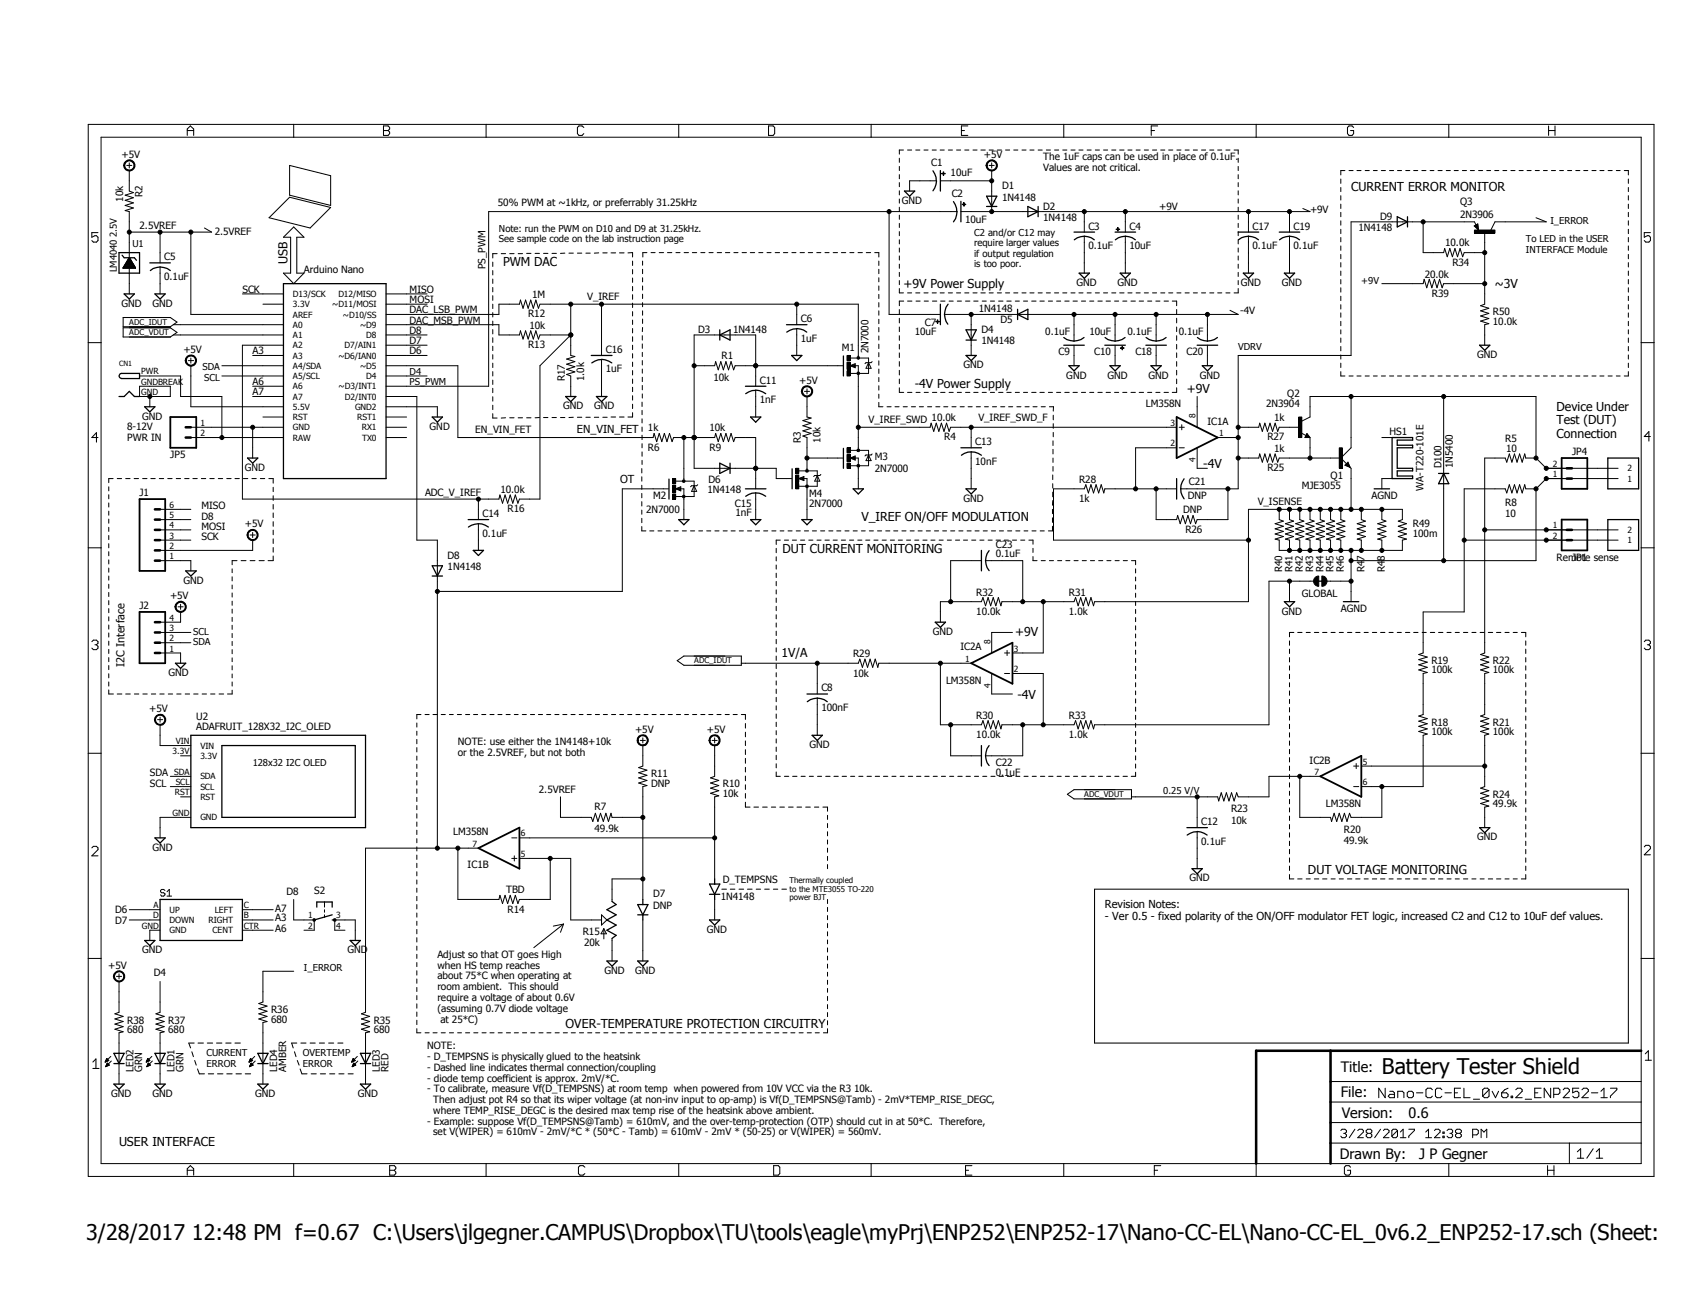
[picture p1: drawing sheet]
<svg xmlns="http://www.w3.org/2000/svg" width="279mm" height="216mm" viewBox="0 0 279 216" stroke-linecap="round" stroke-linejoin="round" font-family="sans-serif">
<defs><g id="words">
<g font-size="3.6">
<text x="228" y="177.2">Battery Tester Shield</text>
<text x="14.2" y="204.6">3/28/2017 12:48 PM f=0.67 C:\Users\jlgegner.CAMPUS\Dropbox\TU\tools\eagle\myPrj\ENP252\ENP252-17\Nano-CC-EL\Nano-CC-EL_0v6.2_ENP252-17.sch (Sheet: 1/</text>
</g>
<g font-size="2.4">
<text x="221.3" y="176.9">Title:</text>
<text x="221.3" y="181.1">File:</text>
<text x="221.4" y="184.5">Version:</text>
<text x="232.5" y="184.5">0.6</text>
<text x="221.1" y="191.3">Drawn By:</text>
<text x="234.2" y="191.3">J P Gegner</text>
</g>
<g font-size="2">
<text x="223" y="31.5">CURRENT ERROR MONITOR</text>
<text x="47.5" y="43.6" transform="rotate(-90 47.5 43.6)">USB</text>
<text x="83" y="43.9">PWM DAC</text>
<text x="149.1" y="47.5">+9V Power Supply</text>
<text x="246.7" y="47.5">~3V</text>
<text x="151" y="64.1">-4V Power Supply</text>
<text x="195.9" y="64.9">+9V</text>
<text x="256.9" y="70">Test (DUT)</text>
<text x="256.9" y="67.8">Device Under</text>
<text x="198.6" y="77.3">-4V</text>
<text x="256.9" y="72.2">Connection</text>
<text x="142.2" y="85.9">V_IREF ON/OFF MODULATION</text>
<text x="129.1" y="91.4">DUT CURRENT MONITORING</text>
<text x="167.5" y="105">+9V</text>
<text x="128.9" y="108.5">1V/A</text>
<text x="167.9" y="115.3">-4V</text>
<text x="215.9" y="144.2">DUT VOLTAGE MONITORING</text>
<text x="93.3" y="169.6">OVER-TEMPERATURE PROTECTION CIRCUITRY</text>
<text x="19.6" y="189.1">USER INTERFACE</text>
</g>
<g font-size="1.8">
<text x="95.2" y="71.5">EN_VIN_FET</text>
<text x="102.4" y="79.7">OT</text>
<text x="20.6" y="110.2" transform="rotate(-90 20.6 110.2)">I2C Interface</text>
<text x="182.3" y="149.9">Revision Notes:</text>
<text x="182.3" y="151.8">- Ver 0.5 - fixed polarity of the ON/OFF modulator FET logic, increased C2 and C12 to 10uF def values.</text>
</g>
<g font-size="1.7">
<text x="20.1" y="26">+5V</text>
<text x="153.7" y="27.5">C1</text>
<text x="156.9" y="29">10uF</text>
<text x="162.4" y="26">+5V</text>
<text x="172.2" y="26.4">The 1uF caps can be used in place of 0.1uF.</text>
<text x="172.2" y="28.2">Values are not critical.</text>
<text x="20.3" y="33.3" transform="rotate(-90 20.3 33.3)">10k</text>
<text x="23.5" y="32.6" transform="rotate(-90 23.5 32.6)">R2</text>
<text x="82.2" y="34.1">50% PWM at ~1kHz, or preferrably 31.25kHz</text>
<text x="148.8" y="33.7">GND</text>
<text x="157.1" y="32.6">C2</text>
<text x="165.4" y="33.1">1N4148</text>
<text x="165.4" y="31.2">D1</text>
<text x="172.2" y="34.6">D2</text>
<text x="191.3" y="34.6">+9V</text>
<text x="216.2" y="35.1">+9V</text>
<text x="241" y="33.9">Q3</text>
<text x="241" y="35.9">2N3906</text>
<text x="23" y="37.8">2.5VREF</text>
<text x="35.4" y="38.8">2.5VREF</text>
<text x="159.3" y="36.8">10uF</text>
<text x="172.2" y="36.5">1N4148</text>
<text x="179.6" y="37.9">C3</text>
<text x="179.6" y="41.1">0.1uF</text>
<text x="186.4" y="37.9">C4</text>
<text x="186.4" y="41.1">10uF</text>
<text x="206.7" y="41.1">0.1uF</text>
<text x="206.7" y="37.9">C17</text>
<text x="213.5" y="37.9">C19</text>
<text x="213.5" y="41.1">0.1uF</text>
<text x="224.2" y="38.2">1N4148</text>
<text x="227.8" y="36.3">D9</text>
<text x="238.5" y="40.7">10.0k</text>
<text x="27.1" y="46.2">0.1uF</text>
<text x="27.1" y="43">C5</text>
<text x="50.2" y="45.1">Arduino Nano</text>
<text x="80.1" y="44.4" transform="rotate(-90 80.1 44.4)">PS_PWM</text>
<text x="177.7" y="47.2">GND</text>
<text x="184.4" y="47.2">GND</text>
<text x="204.8" y="47.2">GND</text>
<text x="211.5" y="47.2">GND</text>
<text x="235.1" y="45.8">20.0k</text>
<text x="239.7" y="43.9">R34</text>
<text x="20.1" y="50.6">GND</text>
<text x="25.1" y="50.6">GND</text>
<text x="40" y="48.3">SCK</text>
<text x="67.6" y="53.4">DAC_MSB_PWM</text>
<text x="67.6" y="51.7">DAC_LSB_PWM</text>
<text x="67.6" y="48.3">MISO</text>
<text x="67.6" y="50">MOSI</text>
<text x="87.2" y="52.4">R12</text>
<text x="87.8" y="49.2">1M</text>
<text x="96.9" y="49.5">V_IREF</text>
<text x="132.2" y="53.2">C6</text>
<text x="152.7" y="53.8">C7</text>
<text x="161.5" y="51.5">1N4148</text>
<text x="165.1" y="53.4">D5</text>
<text x="204.7" y="51.9">-4V</text>
<text x="236.3" y="49">R39</text>
<text x="246.4" y="52">R50</text>
<text x="246.4" y="53.6">10.0k</text>
<text x="30.3" y="58.3">+5V</text>
<text x="41.7" y="58.5">A3</text>
<text x="67.6" y="58.5">D6</text>
<text x="67.6" y="55.1">D8</text>
<text x="67.6" y="56.8">D7</text>
<text x="87.2" y="57.4">R13</text>
<text x="87.4" y="54.3">10k</text>
<text x="100" y="58.3">C16</text>
<text x="115.2" y="54.9">D3</text>
<text x="119.1" y="59.3">R1</text>
<text x="121" y="54.9">1N4148</text>
<text x="132.2" y="56.4">1uF</text>
<text x="138.9" y="58">M1</text>
<text x="143.3" y="58.3" transform="rotate(-90 143.3 58.3)">2N7000</text>
<text x="151" y="55.4">10uF</text>
<text x="162" y="54.9">D4</text>
<text x="162" y="56.8">1N4148</text>
<text x="172.5" y="55.4">0.1uF</text>
<text x="174.7" y="58.6">C9</text>
<text x="179.8" y="55.4">10uF</text>
<text x="180.6" y="58.6">C10</text>
<text x="186.1" y="55.4">0.1uF</text>
<text x="187.4" y="58.6">C18</text>
<text x="194.5" y="55.4">0.1uF</text>
<text x="195.8" y="58.6">C20</text>
<text x="243.8" y="59.1">GND</text>
<text x="41.7" y="63.6">A6</text>
<text x="41.7" y="65.3">A7</text>
<text x="93.2" y="62.9" transform="rotate(-90 93.2 62.9)">R17</text>
<text x="96.4" y="62.9" transform="rotate(-90 96.4 62.9)">1.0k</text>
<text x="100" y="61.5">1uF</text>
<text x="117.7" y="62.9">10k</text>
<text x="125.4" y="63.3">C11</text>
<text x="131.9" y="63.3">+5V</text>
<text x="159" y="60.8">GND</text>
<text x="176" y="62.5">GND</text>
<text x="182.8" y="62.5">GND</text>
<text x="189.5" y="62.5">GND</text>
<text x="198" y="62.5">GND</text>
<text x="212.4" y="65.4">Q2</text>
<text x="21" y="71">8-12V</text>
<text x="23.5" y="69.3">GND</text>
<text x="70.9" y="71">GND</text>
<text x="78.4" y="71.5">EN_VIN_FET</text>
<text x="92.9" y="67.6">GND</text>
<text x="98" y="67.6">GND</text>
<text x="106.9" y="71.2">1k</text>
<text x="117.1" y="71.2">10k</text>
<text x="125.4" y="66.5">1nF</text>
<text x="143.3" y="69.8">V_IREF_SWD 10.0k</text>
<text x="161.5" y="69.5">V_IREF_SWD_F</text>
<text x="189.1" y="67.1">LM358N</text>
<text x="199.3" y="70.1">IC1A</text>
<text x="209" y="67.1">2N3904</text>
<text x="210.3" y="69.5">1k</text>
<text x="229.3" y="71.8">HS1</text>
<text x="21" y="72.7">PWR IN</text>
<text x="28.1" y="75.6">JP5</text>
<text x="40.4" y="77.7">GND</text>
<text x="106.9" y="74.4">R6</text>
<text x="117.1" y="74.4">R9</text>
<text x="132.2" y="73.1" transform="rotate(-90 132.2 73.1)">R3</text>
<text x="135.4" y="73.1" transform="rotate(-90 135.4 73.1)">10k</text>
<text x="144.4" y="78">2N7000</text>
<text x="144.4" y="75.9">M3</text>
<text x="155.8" y="72.7">R4</text>
<text x="161" y="76.7">10nF</text>
<text x="161" y="73.5">C13</text>
<text x="209.2" y="77.8">R25</text>
<text x="209.2" y="72.7">R27</text>
<text x="210.3" y="74.6">1k</text>
<text x="237.9" y="77.3" transform="rotate(-90 237.9 77.3)">D100</text>
<text x="239.8" y="77.3" transform="rotate(-90 239.8 77.3)">1N5400</text>
<text x="248.4" y="72.9">R5</text>
<text x="248.6" y="74.6">10</text>
<text x="259.5" y="75.1">JP4</text>
<text x="23" y="81.9">J1</text>
<text x="70.1" y="81.9">ADC_V_IREF</text>
<text x="82.6" y="81.4">10.0k</text>
<text x="107.8" y="82.4">M2</text>
<text x="116.8" y="81.4">1N4148</text>
<text x="116.9" y="79.7">D6</text>
<text x="121.3" y="83.7">C15</text>
<text x="133.5" y="83.7">2N7000</text>
<text x="133.5" y="82">M4</text>
<text x="159" y="82.8">GND</text>
<text x="178.1" y="82.9">1k</text>
<text x="178.1" y="79.7">R28</text>
<text x="196" y="82.3">DNP</text>
<text x="196.2" y="80.1">C21</text>
<text x="207.6" y="83.4">V_ISENSE</text>
<text x="214.8" y="80.7">MJE3055</text>
<text x="219.6" y="79">Q1</text>
<text x="226.4" y="82.4">AGND</text>
<text x="234.9" y="81" transform="rotate(-90 234.9 81)">WA-T220-101E</text>
<text x="248.4" y="83.6">R8</text>
<text x="33.2" y="84.1">MISO</text>
<text x="33.2" y="87.5">MOSI</text>
<text x="33.2" y="89.2">SCK</text>
<text x="33.2" y="85.8">D8</text>
<text x="40.4" y="87">+5V</text>
<text x="79.6" y="88.6">0.1uF</text>
<text x="79.6" y="85.3">C14</text>
<text x="83.8" y="84.6">R16</text>
<text x="106.6" y="84.8">2N7000</text>
<text x="121.4" y="85.2">1nF</text>
<text x="195.3" y="84.8">DNP</text>
<text x="195.6" y="88">R26</text>
<text x="233.2" y="88.6">100m</text>
<text x="233.2" y="87">R49</text>
<text x="248.4" y="85.3">10</text>
<text x="73.9" y="94.1">1N4148</text>
<text x="73.9" y="92.2">D8</text>
<text x="164.3" y="90.4">C23</text>
<text x="164.3" y="91.9">0.1uF</text>
<text x="211.6" y="94.5" transform="rotate(-90 211.6 94.5)">R40</text>
<text x="213.3" y="94.5" transform="rotate(-90 213.3 94.5)">R41</text>
<text x="215" y="94.5" transform="rotate(-90 215 94.5)">R42</text>
<text x="216.7" y="94.5" transform="rotate(-90 216.7 94.5)">R43</text>
<text x="218.4" y="94.5" transform="rotate(-90 218.4 94.5)">R44</text>
<text x="220.1" y="94.5" transform="rotate(-90 220.1 94.5)">R45</text>
<text x="221.8" y="94.5" transform="rotate(-90 221.8 94.5)">R46</text>
<text x="225.2" y="94.5" transform="rotate(-90 225.2 94.5)">R47</text>
<text x="228.6" y="94.5" transform="rotate(-90 228.6 94.5)">R48</text>
<text x="256.9" y="92.5">Remote sense</text>
<text x="259.5" y="92.5">JP1</text>
<text x="23" y="100.5">J2</text>
<text x="28.1" y="98.9">+5V</text>
<text x="30.3" y="96.4">GND</text>
<text x="161.1" y="98.3">R32</text>
<text x="161.1" y="101.5">10.0k</text>
<text x="176.4" y="98.3">R31</text>
<text x="176.4" y="101.5">1.0k</text>
<text x="211.5" y="101.4">GND</text>
<text x="214.8" y="98.5">GLOBAL</text>
<text x="221.3" y="101">AGND</text>
<text x="153.9" y="104.8">GND</text>
<text x="158.5" y="107.4">IC2A</text>
<text x="27.8" y="111.6">GND</text>
<text x="140.8" y="111.7">10k</text>
<text x="140.8" y="108.5">R29</text>
<text x="156.1" y="112.9">LM358N</text>
<text x="236.2" y="111.2">100k</text>
<text x="236.2" y="109.6">R19</text>
<text x="246.4" y="111.2">100k</text>
<text x="246.4" y="109.6">R22</text>
<text x="24.6" y="117.5">+5V</text>
<text x="32.4" y="118.8">U2</text>
<text x="135.6" y="117.3">100nF</text>
<text x="135.6" y="114.1">C8</text>
<text x="161.1" y="118.7">R30</text>
<text x="176.4" y="118.7">R33</text>
<text x="236.2" y="119.8">R18</text>
<text x="246.4" y="119.8">R21</text>
<text x="32.4" y="120.5">ADAFRUIT_128X32_I2C_OLED</text>
<text x="75.6" y="123">NOTE: use either the 1N4148+10k</text>
<text x="75.6" y="124.8">or the 2.5VREF, but not both</text>
<text x="104.8" y="120.9">+5V</text>
<text x="116.7" y="120.9">+5V</text>
<text x="133.6" y="123.5">GND</text>
<text x="161.1" y="121.9">10.0k</text>
<text x="176.4" y="121.9">1.0k</text>
<text x="236.2" y="121.4">100k</text>
<text x="246.4" y="121.4">100k</text>
<text x="24.7" y="128.1">SDA</text>
<text x="24.7" y="129.8">SCL</text>
<text x="88.9" y="130.9">2.5VREF</text>
<text x="107.4" y="129.8">DNP</text>
<text x="107.4" y="128.3">R11</text>
<text x="119.3" y="131.5">10k</text>
<text x="119.3" y="130">R10</text>
<text x="164.3" y="126.4">C22</text>
<text x="164.3" y="128.1">0.1uF</text>
<text x="216.1" y="126">IC2B</text>
<text x="246.4" y="131.7">R24</text>
<text x="74.8" y="137.8">LM358N</text>
<text x="98.1" y="133.7">R7</text>
<text x="98.1" y="137.3">49.9k</text>
<text x="198.2" y="136.2">C12</text>
<text x="203.2" y="135.9">10k</text>
<text x="203.2" y="134">R23</text>
<text x="218.8" y="133.2">LM358N</text>
<text x="221.8" y="137.4">R20</text>
<text x="246.4" y="133.2">49.9k</text>
<text x="25.1" y="140.4">GND</text>
<text x="77.2" y="143.3">IC1B</text>
<text x="198.2" y="139.4">0.1uF</text>
<text x="221.8" y="139.3">49.9k</text>
<text x="243.8" y="138.7">GND</text>
<text x="47.3" y="147.8">D8</text>
<text x="51.9" y="147.6">S2</text>
<text x="83.5" y="147.4">TBD</text>
<text x="107.8" y="150">DNP</text>
<text x="107.8" y="148.1">D7</text>
<text x="119" y="148.6">1N4148</text>
<text x="119.3" y="145.8">D_TEMPSNS</text>
<text x="196.3" y="145.5">GND</text>
<text x="19" y="150.7">D6</text>
<text x="19" y="152.5">D7</text>
<text x="45.4" y="152">A3</text>
<text x="45.4" y="153.9">A6</text>
<text x="45.4" y="150.5">A7</text>
<text x="83.8" y="150.7">R14</text>
<text x="96.2" y="154.4">R15</text>
<text x="116.7" y="154">GND</text>
<text x="17.9" y="159.9">+5V</text>
<text x="23.5" y="157.4">GND</text>
<text x="25.4" y="161.2">D4</text>
<text x="57.4" y="157.4">GND</text>
<text x="72.2" y="158.1">Adjust so that OT goes High</text>
<text x="72.2" y="159.9">when HS temp reaches</text>
<text x="72.2" y="161.7">about 75*C when operating at</text>
<text x="96.4" y="156.1">20k</text>
<text x="99.7" y="160.7">GND</text>
<text x="104.8" y="160.7">GND</text>
<text x="44.7" y="167.3">R36</text>
<text x="72.2" y="163.4">room ambient. This should</text>
<text x="72.2" y="165.2">require a voltage of about 0.6V</text>
<text x="72.2" y="167">(assuming 0.7V diode voltage</text>
<text x="21" y="170.5">680</text>
<text x="21" y="169">R38</text>
<text x="27.8" y="170.5">680</text>
<text x="27.8" y="169">R37</text>
<text x="44.7" y="168.8">680</text>
<text x="61.7" y="170.5">680</text>
<text x="61.7" y="169">R35</text>
<text x="70.5" y="173.2">NOTE:</text>
<text x="72.7" y="168.8">at 25*C)</text>
<text x="22" y="176.9" transform="rotate(-90 22 176.9)">LED2</text>
<text x="23.5" y="176.9" transform="rotate(-90 23.5 176.9)">GRN</text>
<text x="28.8" y="176.9" transform="rotate(-90 28.8 176.9)">LED1</text>
<text x="30.3" y="176.9" transform="rotate(-90 30.3 176.9)">GRN</text>
<text x="45.8" y="176.9" transform="rotate(-90 45.8 176.9)">LED4</text>
<text x="47.2" y="176.9" transform="rotate(-90 47.2 176.9)">AMBER</text>
<text x="62.7" y="176.9" transform="rotate(-90 62.7 176.9)">LED3</text>
<text x="64.1" y="176.9" transform="rotate(-90 64.1 176.9)">RED</text>
<text x="70.5" y="175">- D_TEMPSNS is physically glued to the heatsink</text>
<text x="70.5" y="176.7">- Dashed line indicates thermal connection/coupling</text>
<text x="70.5" y="178.5">- diode temp coefficient is approx. 2mV/*C.</text>
<text x="18.4" y="181.1">GND</text>
<text x="25.1" y="181.1">GND</text>
<text x="42.1" y="181.1">GND</text>
<text x="59.1" y="181.1">GND</text>
<text x="70.5" y="180.3">- To calibrate, measure Vf(D_TEMPSNS) at room temp when powered from 10V VCC via the R3 10k.</text>
<text x="70.5" y="185.6">- Example: suppose Vf(D_TEMPSNS@Tamb) = 610mV, and the over-temp-protection (OTP) should cut in at 50*C. Therefore,</text>
<text x="71.5" y="182.1">Then adjust pot R4 so that its wiper voltage (at non-inv input to op-amp) is Vf(D_TEMPSNS@Tamb) - 2mV*TEMP_RISE_DEGC,</text>
<text x="71.5" y="183.9">where TEMP_RISE_DEGC is the desired max temp rise of the heatsink above ambient.</text>
<text x="71.5" y="187.4">set V(WIPER) = 610mV - 2mV/*C * (50*C - Tamb) = 610mV - 2mV * (50-25) or V(WIPER) = 560mV.</text>
</g>
<g font-size="1.6">
<text x="21.8" y="40.9">U1</text>
<text x="82.3" y="38.3">Note: run the PWM on D10 and D9 at 31.25kHz.</text>
<text x="82.3" y="40">See sample code on the lab instruction page</text>
<text x="160.8" y="39">C2 and/or C12 may</text>
<text x="160.8" y="40.7">require larger values</text>
<text x="251.8" y="40">To LED in the USER</text>
<text x="251.8" y="41.7">INTERFACE Module</text>
<text x="255.9" y="37">I_ERROR</text>
<text x="19.3" y="45" transform="rotate(-90 19.3 45)">LM4040 2.5V</text>
<text x="160.8" y="42.4">if output regulation</text>
<text x="160.8" y="44.1">is too poor.</text>
<text x="224.7" y="46.8">+9V</text>
<text x="204.3" y="57.8">VDRV</text>
<text x="33.4" y="61.1">SDA</text>
<text x="33.7" y="62.8">SCL</text>
<text x="67.6" y="63.6">PS_PWM</text>
<text x="67.6" y="61.9">D4</text>
<text x="31.9" y="106.5">SDA</text>
<text x="31.9" y="104.8">SCL</text>
<text x="41.7" y="126.4">128x32 I2C OLED</text>
<text x="192" y="131">0.25 V/V</text>
<text x="50.2" y="160.3">I_ERROR</text>
<text x="34.1" y="174.4">CURRENT</text>
<text x="34.1" y="176.1">ERROR</text>
<text x="50" y="174.4">OVERTEMP</text>
<text x="50" y="176.1">ERROR</text>
</g>
<g font-size="1.4">
<text x="48.3" y="52.4">AREF</text>
<text x="48.3" y="50.7">3.3V</text>
<text x="48.3" y="49">D13/SCK</text>
<text x="54.8" y="50.7">~D11/MOSI</text>
<text x="55.8" y="49">D12/MISO</text>
<text x="56.6" y="52.4">~D10/SS</text>
<text x="48.3" y="59.2">A3</text>
<text x="48.3" y="57.5">A2</text>
<text x="48.3" y="55.8">A1</text>
<text x="48.3" y="54.1">A0</text>
<text x="55.8" y="59.2">~D6/IAN0</text>
<text x="56.9" y="57.5">D7/AIN1</text>
<text x="59.4" y="54.1">~D9</text>
<text x="60.5" y="55.8">D8</text>
<text x="23.3" y="61.8">PWR</text>
<text x="23.3" y="63.5">GNDBREAK</text>
<text x="23.3" y="65.2">GND</text>
<text x="48.3" y="66">A7</text>
<text x="48.3" y="64.3">A6</text>
<text x="48.3" y="62.6">A5/SCL</text>
<text x="48.3" y="60.9">A4/SDA</text>
<text x="55.9" y="64.3">~D3/INT1</text>
<text x="56.9" y="66">D2/INT0</text>
<text x="59.4" y="60.9">~D5</text>
<text x="60.5" y="62.6">D4</text>
<text x="33.1" y="70.3">1</text>
<text x="33.1" y="72">2</text>
<text x="48.3" y="71">GND</text>
<text x="48.3" y="69.3">RST</text>
<text x="48.3" y="67.6">5.5V</text>
<text x="58.6" y="67.6">GND2</text>
<text x="59" y="69.3">RST1</text>
<text x="59.7" y="71">RX1</text>
<text x="193.2" y="70.3">3</text>
<text x="197.3" y="69" transform="rotate(-90 197.3 69)">8</text>
<text x="201.2" y="72">1</text>
<text x="48.3" y="72.7">RAW</text>
<text x="59.8" y="72.7">TX0</text>
<text x="193.2" y="73.7">2</text>
<text x="197.3" y="76.2" transform="rotate(-90 197.3 76.2)">4</text>
<text x="256.2" y="77">2</text>
<text x="268.6" y="77.8">2</text>
<text x="28" y="83.8">6</text>
<text x="256.2" y="78.7">1</text>
<text x="268.6" y="79.5">1</text>
<text x="28" y="88.9">3</text>
<text x="28" y="87.2">4</text>
<text x="28" y="85.5">5</text>
<text x="256.2" y="87.2">1</text>
<text x="256.2" y="88.9">2</text>
<text x="268.6" y="89.7">1</text>
<text x="268.6" y="88">2</text>
<text x="28" y="92.3">1</text>
<text x="28" y="90.6">2</text>
<text x="28" y="107.6">1</text>
<text x="28" y="105.9">2</text>
<text x="28" y="104.2">3</text>
<text x="28" y="102.5">4</text>
<text x="163.4" y="106.3" transform="rotate(-90 163.4 106.3)">8</text>
<text x="167.3" y="107.6">3</text>
<text x="159.3" y="109.3">1</text>
<text x="163.4" y="113.5" transform="rotate(-90 163.4 113.5)">4</text>
<text x="167.3" y="111">2</text>
<text x="28.5" y="124.5">3.3V</text>
<text x="29" y="122.8">VIN</text>
<text x="33.1" y="123.6">VIN</text>
<text x="33.1" y="125.3">3.3V</text>
<text x="28.7" y="127.9">SDA</text>
<text x="28.9" y="131.3">RST</text>
<text x="29" y="129.6">SCL</text>
<text x="33.1" y="130.3">SCL</text>
<text x="33.1" y="128.7">SDA</text>
<text x="216.9" y="127.9">7</text>
<text x="224.9" y="129.6">6</text>
<text x="224.9" y="126.2">5</text>
<text x="28.5" y="134.7">GND</text>
<text x="33.1" y="132">RST</text>
<text x="33.1" y="135.4">GND</text>
<text x="78" y="139.7">7</text>
<text x="86" y="138">6</text>
<text x="86" y="141.4">5</text>
<text x="25.4" y="149.9">A</text>
<text x="40.2" y="149.9">C</text>
<text x="23.4" y="153.3">GND</text>
<text x="25.3" y="151.6">D</text>
<text x="28" y="152.4">DOWN</text>
<text x="28" y="154.1">GND</text>
<text x="28" y="150.7">UP</text>
<text x="34.4" y="152.4">RIGHT</text>
<text x="35.1" y="154.1">CENT</text>
<text x="35.4" y="150.7">LEFT</text>
<text x="40.2" y="153.3">CTR</text>
<text x="40.2" y="151.6">B</text>
<text x="50.8" y="151.6">1</text>
<text x="50.8" y="153.3">2</text>
<text x="55.5" y="153.3">4</text>
<text x="55.5" y="151.6">3</text>
</g>
<g font-size="1.3">
<text x="21.3" y="53.6">ADC_IDUT</text>
<text x="21.3" y="55.3">ADC_VDUT</text>
<text x="114.6" y="109.5">ADC_IDUT</text>
<text x="178.9" y="131.5">ADC_VDUT</text>
<text x="130.3" y="145.8">Thermally coupled</text>
<text x="130.3" y="147.2">to the MTE3055 TO-220</text>
<text x="130.3" y="148.6">power BJT</text>
</g>
<text font-size="1.2" x="19.6" y="60.4">CN1</text>
</g></defs>
<g fill="none" stroke="#000" stroke-width=".17">
<path d="M14.6 20.5h258.4v173.7h-258.4zM16.2 38.4h-1v.8l.5-.3h.2l.3 .3v.5l-.3 .3h-.5l-.2-.3M16.7 22.6h254.1v169.5h-254.1zM20.7 26.6a.94 .94 0 0 1 1.5 .3 .94 .94 0 0 1-.7 1.4 .94 .94 0 0 1-1.1-1h.2a.77 .77 0 0 1 1-.7 .77 .77 0 0 1 .3 1.2 .77 .77 0 0 1-1.2-.2l-.1-.3h-.2l.1-.4zM20.9 27.3h.9M21.3 26.9v.8M21.3 28.2v3.3l.7 .3-1.3 .4 1.3 .4-1.3 .5 1.3 .4-1.3 .4 1.3 .4-1.3 .5 .6 .1v13.6M26.4 38.3v5.1M30.9 22.4v-1.1l.5-.5 .6 .5v1.1M30.9 21.5h1.1M31.5 38.3v13.6h15.3M33.7 37.6l1.2 .7h-13.6"/>
<path d="M46.8 39.2l1.7-1.7 1.7 1.7h-1.2v5.9h1.2l-1.7 1.7-1.7-1.7h1.2v-5.9zM47.8 32.6l6.8 1.6-3.4 3.4-6.8-1.7zM47.8 27.3l6.8 1.7v4.9l-6.8-1.7zM48.5 20.5v2.1M63.3 20.8h.8l.2 .2v.3l-.2 .2 .2 .3v.3l-.2 .3h-.8zM63.3 21.5h.8M80.2 20.5v2.1M96.4 21l-.3-.2h-.6l-.2 .2v1.1l.2 .3h.6l.3-.3M112 20.5v2.1M126.8 20.8h.8l.2 .2v1.1l-.2 .3h-.8zM143.8 20.5v2.1M146.7 34.9v17h8.5"/>
<path d="M148.4 26.1v.7M148.4 27.5v.7M148.4 28.8v.7M148.4 30.1v.7M148.4 31.5v.7M148.4 32.9v.6M148.4 34.2v.7M148.4 35.5v.7M148.4 36.9v.6M148.4 38.2v.7M148.4 39.6v.7M149.1 24.8h-.7v.6"/>
<path d="M149.8 24.8h.7M151.1 24.8h.7M152.5 24.8h.7M153.8 24.8h.7M154.5 29.8h-4.4v1.7M155.2 24.8h.6M155.2 29.8h8.5M155.4 28.6h.6v.1h-.6zM155.7 28.4v.6zM156.5 24.8h.7M157.9 24.8h.6M157.9 34.9h-77.3v28.9h-16.9"/>
<path d="M158.7 21.5h.5M158.8 33.7h.6v.1h-.6zM159 33.4h.1v.6h-.1zM159.2 24.8h.7M159.7 20.8h-1v1.6h1M160.6 24.8h.6M161.9 24.8h.7M163.1 26.6a.94 .94 0 0 1 1.4 .3 .94 .94 0 0 1-.6 1.4 .94 .94 0 0 1-1.2-1h.2a.77 .77 0 0 1 1-.7 .77 .77 0 0 1 .3 1.2 .77 .77 0 0 1-1.2-.2l-.1-.3h-.2l.1-.4zM163.2 24.8h.7M163.2 27.3h.9M163.7 26.9v.8M163.7 28.2v6.7"/>
<path d="M164.6 24.8h.7M165.9 24.8h.7M167.3 24.8h.7M168.7 24.8h.6M170 24.8h.6M171.3 24.8h.7M172.7 24.8h.7M174 24.8h.7M175.4 24.8h.7M175.6 20.5v2.1M176.7 24.8h.7M178.1 24.8h.6"/>
<path d="M178.9 34.9v3.4M178.9 39v6.1M179.4 24.8h.7M180.8 24.8h.6M182.1 24.8h.7M183.5 24.8h.6M184.2 37.8h.6v.1h-.6zM184.4 37.5h.1v.6h-.1zM184.8 24.8h.7M185.7 34.9v3.4M185.7 39v6.1M186.1 24.8h.7"/>
<path d="M187.5 24.8h.7M188.8 24.8h.7M190 21.5h.5M190.2 24.8h.7M191.1 20.8h-1.1v1.6M191.6 24.8h.6M192.9 24.8h.6M194.2 24.8h.7M195.6 24.8h.7M196.9 24.8h.7M198.3 24.8h.7M199.6 24.8h.7"/>
<path d="M201 24.8h.6M202.3 24.8h.7M203.7 24.8h.6v.6M204.3 26.1v.7M204.3 27.5v.7M204.3 28.8v.7M204.3 30.1v.7M204.3 31.5v.7M204.3 32.9v.6M204.3 34.2v.7M204.3 35.5v.7M204.3 36.9v.6"/>
<path d="M204.3 38.2v.7M204.3 39.6v.7M206 34.9v3.4M206 39v6.1M207.3 20.5v2.1M212.8 34.9v3.4M212.8 39v6.1M215 34.4l1.2 .5h-57.6M221.3 29.5v.8M221.3 30.9v.7M221.3 32.3v.7M221.3 33.7v.7"/>
<path d="M221.3 35.1v.7M221.3 36.4v.8M221.3 37.8v.8M221.3 39.2v.7M222 28.2h-.7v.7M222.6 28.2h.7M223.4 21l-.3-.2h-.5l-.2 .2v1.1l.2 .3h.5l.3-.3v-.6h-.5M223.9 28.2h.7M225.3 28.2h.7M226.7 28.2h.6M228 28.2h.6M229.3 28.2h.7"/>
<path d="M230.6 28.2h.7M232 28.2h.7M233.3 28.2h.7M234.7 28.2h.6M234.9 36.6v5.1h3.4l.1-.7 .4 1.4 .5-1.4 .4 1.4 .4-1.4 .4 1.4 .5-1.4 .4 1.4 .2-.7h3.4M236 28.2h.6M237.3 28.2h.7M238.7 28.2h.7M239.1 20.5v2.1M240 28.2h.7M241.3 28.2h.7M242.7 28.2h.6"/>
<path d="M243.3 37.3l.6-.3 .1 1zM243.3 38h3.4v.5h-3.4zM243.6 37.1l-.3-.5h-20.3v22.1h-18.7v22h-9.4M244 28.2h.7M245 38.3v11.9l-.7 .3 1.4 .4-1.4 .4 1.4 .4-1.4 .5 1.4 .4-1.4 .4 1.4 .4-.7 .2v3.4M245.4 28.2h.6M246.7 28.2h.7M248 28.2h.7M249.3 28.2h.7M250.7 28.2h.7M252 28.2h.7M253.4 28.2h.6"/>
<path d="M253.5 35.9l1.7 .7h-8.5l-.7 1.4M254.7 28.2h.7M255.6 20.8v1.6M255.6 21.5h1M256 28.2h.7M256.6 20.8v1.6M257.4 28.2h.6M258.7 28.2h.7M260.1 28.2h.6M261.4 28.2h.6M262.7 28.2h.7M264 28.2h.7"/>
<path d="M265.4 28.2h.7M266.7 28.2h.7M268.1 28.2h.6v.7M268.7 29.5v.8M268.7 30.9v.7M268.7 32.3v.7M268.7 33.7v.7M268.7 35.1v.7M268.7 36.4v.8M268.7 37.8v.8M268.7 39.2v.7M272.4 38.4h-1v.8l.5-.3h.2l.3 .3v.5l-.3 .3h-.5l-.2-.3"/>
<path d="M14.6 56.6h2.1M20.3 52.4h7.8l1.1 .8-1.1 .7h-7.8zM20.3 54.1h7.8l1.1 .8-1.1 .7h-7.8zM26.4 44.1v4.4M28.6 53.6h18.2M28.6 55.3h18.2M30.9 58.8a.94 .94 0 0 1 1.4 .3 .94 .94 0 0 1-.6 1.3 .94 .94 0 0 1-1.1-.9h.1a.77 .77 0 0 1 1-.8 .77 .77 0 0 1 .4 1.3 .77 .77 0 0 1-1.3-.2l-.1-.3h-.1v-.4zM31.1 59.5h.9M31.5 59.1v.8M40 48.5h6.8M41.7 58.7h5.1M43.4 50.2h3.4"/>
<path d="M63.7 53.6h18.6v1.7h3.4l.2-.7 .4 1.4 .4-1.4 .5 1.4 .4-1.4 .4 1.4 .4-1.4 .5 1.4 .2-.7h5.1l-5.1 5.1v22h-3.4l-.2 .7-.5-1.4-.4 1.4-.4-1.4-.4 1.4-.4-1.4-.5 1.4-.4-1.4-.2 .7h-42.3v-25.4h6.8M63.7 55.3h6.8M63.7 51.9h18.6v-1.7h3.4l.2-.7 .4 1.4 .4-1.4 .5 1.4 .4-1.4 .4 1.4 .4-1.4 .5 1.4 .2-.7h52.5v8.9M63.7 50.2h6.8M63.7 58.7h6.8M63.7 57h6.8M63.7 48.5h6.8M81.3 43.3v.7M81.3 44.7v.7M81.3 46.1v.7M81.3 47.5v.7M81.3 48.8v.8"/>
<path d="M81.3 50.2v.7M81.3 51.6v.7M81.3 53v.7M81.3 54.4v.7M81.3 55.8v.7M81.3 57.1v.8M81.3 58.5v.8M81.3 59.9v.8M82 41.9h-.7v.7M82.7 41.9h.7M84.1 41.9h.7M85.5 41.9h.7"/>
<path d="M86.9 41.8h.7M88.3 41.8h.7M89.7 41.8h.7M91.1 41.8h.7M93.2 41.8h-.7M93.9 41.8h.7M94.2 50.2v8.5l.7 .1-1.4 .5 1.4 .4-1.4 .4 1.4 .4-1.4 .5 1.4 .4-1.4 .4 .7 .3v3.3M95.3 41.8h.7M96.7 41.8h.7M98.8 41.7l-.7 .1M99.3 50.2v8.5M99.3 59.4v6"/>
<path d="M99.5 41.7h.7M100.8 41.7h.8M102.2 41.7h.8M103.6 41.7h.8v.7M104.4 43.1v.7M104.4 44.5v.7M104.4 45.9v.7M104.4 47.3v.7M104.4 48.6v.8M104.4 50v.8M104.4 51.4v.8M104.4 52.8v.8"/>
<path d="M104.4 54.2v.7M104.4 55.6v.7M104.4 57v.7M104.4 58.4v.7M104.4 59.8v.7M106 55.4v.7M106 56.8v.7M106 58.2v.6M106 59.5v.7M106 54.1v.6M106 43.1v.7M106 44.4v.8"/>
<path d="M106 45.8v.7M106 47.2v.7M106 48.6v.7M106 50v.6M106 51.3v.7M106 52.7v.7M106.8 41.7h-.7v.7M107.4 41.7h.7M108.8 41.7h.7M110.2 41.7h.7M111.5 41.7h.7M112.9 41.7h.7"/>
<path d="M114.3 41.7h.7M115.7 41.7h.6M117 41.7h.7M118.4 41.7h.7M119.7 41.7h.7M121.1 41.7h.7M122.5 41.7h.7M123.8 41.7h.7M125.2 41.7h.7M126.6 41.7h.7M127.9 41.7h.8M129.3 41.7h.7"/>
<path d="M130.7 41.7h.7M131.5 50.2v3.4M131.5 54.3v4.4M132 41.7h.8M133.4 41.7h.7M134.8 41.7h.7M136.1 41.7h.7M137.5 41.7h.7M138.9 41.7h.7M139.8 58.7h.5v.8h-.5zM139.8 59.8h.5v1.2h-.5zM140.3 41.7h.6"/>
<path d="M140.3 59.1h3v2.5h-3M141.5 58.9l.1-.1 .2 .1v.3l-.2 .1-.1-.1zM141.6 41.7h.7M143 41.7h.7M143.3 59.9l.5 .9h-.9zM143.9 59.7l-.1 .2h-.9l-.2 .1M144.4 41.7h.6v.7M145 43.1v.7M145 44.4v.8M145 45.8v.7M145 47.2v.7M145 48.6v.7"/>
<path d="M145 50v.7M145 51.3v.7M145 52.7v.7M145 54.1v.7M145 55.5v.6M145 56.8v.7M145 58.2v.7M145 59.6v.7M148.4 40.9v.7M148.4 42.2v.7M148.4 43.6v.7M148.4 45v.6"/>
<path d="M148.4 46.3v.7M148.4 47.6v.7h.7M148.4 51.1v.8M148.4 52.5v.8M148.4 54v.7M148.4 55.4v.8M148.4 56.9v.7M148.4 58.3v.7M148.4 59.7v.8M149.1 49.7h-.7v.8M149.8 49.7h.7M149.8 48.3h.7"/>
<path d="M151.1 48.3h.7M151.2 49.7h.6M152.5 48.3h.7M152.5 49.7h.7M153.8 48.3h.7M153.9 49.7h.7M154.4 53h.6v.1h-.6zM154.7 52.8h.1v.6h-.1zM155.2 48.3h.6M155.2 49.7h.8M156.5 48.3h.7M156.6 49.7h.7"/>
<path d="M157.9 48.3h.6M158 49.7h.7M159.2 48.3h.7M159.3 49.7h.8M160.3 51.9v6.8M160.6 48.3h.6M160.7 49.7h.7M161.9 48.3h.7M162.1 49.7h.7M163.2 48.3h.7M163.4 49.7h.7M164.6 48.3h.7"/>
<path d="M164.8 49.7h.7M165.9 48.3h.7M166.2 49.7h.7M167.3 48.3h.7M167.6 49.7h.6M168.7 48.3h.6M168.9 49.7h.7M170 48.3h.6M170.3 49.7h.7M171.3 48.3h.7M171.6 49.7h.7M172.7 48.3h.7"/>
<path d="M173 49.7h.7M174 48.3h.7M174.4 49.7h.6M175.4 48.3h.7M175.7 49.7h.7M176.7 48.3h.7M177.1 49.7h.7M177.2 51.9v4.4M177.2 57v3.4M178.1 48.3h.6M178.5 49.7h.7M179.4 48.3h.7"/>
<path d="M179.8 49.7h.7M180.8 48.3h.6M181.2 49.7h.7M182.1 48.3h.7M182.5 49.7h.8M183.5 48.3h.6M183.9 49.7h.7M184 51.9v4.4M184 57v3.4M184.8 48.3h.7M184.9 57.4h.6v.1h-.6zM185.2 57.1h.1v.6h-.1z"/>
<path d="M185.3 49.7h.7M186.1 48.3h.7M186.6 49.7h.8M187.5 48.3h.7M188 49.7h.7M188.8 48.3h.7M189.4 49.7h.7M190.2 48.3h.7M190.8 49.7h.6M190.8 51.9v4.4M190.8 57v3.4M191.6 48.3h.6"/>
<path d="M192.1 49.7h.7M192.9 48.3h.6M193.5 49.7h.7v.8M194.2 51.1v.8M194.2 52.5v.8M194.2 54v.7M194.2 55.4v.8M194.2 56.9v.7M194.2 58.3v.7M194.2 59.7v.8M194.2 48.3h.7M195.6 48.3h.7"/>
<path d="M196.9 48.3h.7M198.3 48.3h.7M199.3 51.9v4.4M199.3 57v3.4M199.6 48.3h.7M201 48.3h.6M202.3 48.3h.7M203 51.2l1.3 .7h-48.4M204.3 40.9v.7M204.3 42.2v.7M204.3 43.6v.7M204.3 45v.6"/>
<path d="M204.3 46.3v.7M204.3 47.6v.7h-.6M221.3 40.6v.7M221.3 42v.7M221.3 43.3v.8M221.3 44.7v.8M221.3 46.1v.8M221.3 47.5v.7M221.3 48.9v.7M221.3 50.3v.7M221.3 51.6v.8M221.3 53v.8"/>
<path d="M221.3 54.4v.7M221.3 55.8v.7M221.3 57.2v.7M221.3 58.6v.7M221.3 59.9v.8M228 46.8h6.9l.1-.7 .5 1.4 .4-1.4 .4 1.4 .4-1.4 .5 1.4 .4-1.4 .4 1.4 .3-.7h6.7M268.7 40.6v.7M268.7 42v.7M268.7 43.3v.8M268.7 44.7v.8M268.7 46.1v.8M268.7 47.5v.7"/>
<path d="M268.7 48.9v.7M268.7 50.3v.7M268.7 51.6v.8M268.7 53v.8M268.7 54.4v.7M268.7 55.8v.7M268.7 57.2v.7M268.7 58.6v.7M268.7 59.9v.8M270.8 56.6h2.2M16.2 72.2h-1l.7-.8v1.6M18.7 79h-.8v.7"/>
<path d="M19.3 79h.8M20.7 79h.8M22.1 79h.8M23 62.1h6.8v3.3h6.8v6.8M23 63.8h5.1v1.6h-5.1zM23.5 79h.8M24.7 65.4v1.7M24.9 79h.7M26.3 79h.7M27.7 79h.7M29.1 79h.7M30.5 79h.7"/>
<path d="M31.5 60.4v6.7h15.3M31.5 70.5h15.3M31.5 72.2h15.3M31.8 79h.8M33.2 79h.8M34.6 79h.7M36 79h.7M36.6 62.1h10.2M36.6 60.4h10.2M37.4 79h.7M38.8 79h.7M40.2 79h.7"/>
<path d="M41.6 79h.7M41.7 70.5v5.1M41.7 65.4h5.1M41.7 63.8h5.1M43 79h.7M43.4 68.8h3.4M44.4 79h.7v.8M63.7 68.8h3.4M63.7 67.1h8.5v1.7M63.7 65.4h5.1v23.8h3.4v50.8M63.7 62.1h6.8M63.7 70.5h3.4"/>
<path d="M63.7 72.2h3.4M63.7 60.4h11.9v11.8h32.2l.1-.7 .5 1.4 .4-1.4 .4 1.4 .4-1.4 .5 1.4 .4-1.4 .4 1.4 .3-.7h6.7l.2-.7 .4 1.4 .5-1.4 .4 1.4 .4-1.4 .4 1.4 .4-1.4 .5 1.4 .2-.7h3.4v8.5M81.3 61.3v.8M81.3 62.7v.8M81.3 64.1v.7M81.3 65.5v.7M81.3 66.9v.7M81.3 68.3v.7h.7M83.4 69h-.7M84.1 69h.7M85.5 69h.7M86.9 69h.7"/>
<path d="M89 68.9l-.7 .1M89.7 68.9h.7M91.1 68.9h.7M92.5 68.9h.7M94.6 68.9h-.7M95.3 68.9h.7M96.7 68.9h.7M98.1 68.9h.7M99.5 68.9h.7M100.8 68.8h.8M102.2 68.8h.8M104.4 61.2v.7"/>
<path d="M104.4 62.6v.7M104.4 63.9v.7M104.4 65.3v.7M104.4 66.7v.7M104.4 68.1v.7h-.8M105.9 77.3v.8M105.9 78.7v.7M106 66.4v.7M106 67.7v.8M106 69.1v.7M106 70.5v.7M106 71.8v.8"/>
<path d="M106 73.2v.7M106 74.6v.7M106 76v.7M106 60.9v.7M106 62.3v.7M106 63.6v.7M106 65v.7M111 79h.5v.8h-.5zM111.5 79.4h3.1v2.6h-3.1M112.7 79.2h.3l.1 .2-.1 .2h-.3l-.1-.2zM112.9 72.2v7.2M114.6 60.4h3.3l.2-.7 .4 1.3 .5-1.3 .4 1.3 .4-1.3 .4 1.3 .4-1.3 .5 1.3 .2-.6h17.8"/>
<path d="M124.7 63.8v-8.5h-10.1v22h13.5v1.7h2.5M124.7 64.4v4.4M131.3 79.8h.5v.9h-.5zM131.3 77.3h.5v.8h-.5zM131.3 78.4h.5v1.2h-.5zM131.8 77.7h3.1v2.6h-3.1M131.8 79l.9-.3v.6zM132.5 63.9a.94 .94 0 0 1 1.5 .2 .94 .94 0 0 1-.6 1.4 .94 .94 0 0 1-1.2-.9h.2a.77 .77 0 0 1 1-.8 .77 .77 0 0 1 .4 1.2 .77 .77 0 0 1-1.3-.1l-.1-.3h-.2zM132.6 79h.6v6.8M132.8 64.6h.8M133.2 75.6h5.9M133.2 64.2v.8"/>
<path d="M133.2 65.4v3.4l.7 .2-1.4 .4 1.4 .4-1.4 .5 1.4 .4-1.4 .4 1.4 .4-1.4 .5 .7 .2v5.5M134.9 78.5l.4 .9h-.8zM135.5 78.3l-.2 .2h-.8l-.2 .2M139.8 76.5h.5v.8h-.5zM139.8 73.9h.5v.9h-.5zM139.8 75h.5v1.2h-.5zM139.8 61.2h.5v.9h-.5zM140.3 75.6l.8-.3v.6zM140.3 60.4l.8-.4v.7zM140.3 74.3h3v2.6h-3M141.1 75.6h.5v5.1M141.1 60.4h.5v13.9"/>
<path d="M141.5 61.5l.1-.1 .2 .1v.3h-.2h-.1zM141.6 70.5h11.9l.2-.7 .4 1.4 .4-1.4 .4 1.4 .5-1.4 .4 1.4 .4-1.4 .4 1.4 .3-.7h37.3M143.3 75.1l.5 .9h-.9zM143.9 74.9l-.1 .2h-.9l-.2 .2M145 60.9v.7M145 62.3v.7M145 63.7v.7M145 65.1v.6M145 66.4v.7h.7M146.4 67.1h.7M147.7 67.1h.7M148.4 64v.8h.7"/>
<path d="M148.4 61.1v.8M148.4 62.6v.7M149.1 67.1h.6M149.8 64.8h.7M150.4 67.1h.7M151.2 64.8h.6M151.7 67.1h.7M152.5 64.8h.7M153.1 67.1h.7M153.9 64.8h.7M154.4 67.1h.7M155.2 64.8h.8"/>
<path d="M155.7 67.1h.7M156.6 64.8h.7M157.1 67.1h.7M158 64.8h.7M158.5 67.1h.6M159.3 64.8h.8M159.8 67.1h.6M160.3 70.5v3.4M160.3 74.6v6.1M160.7 64.8h.7M161.1 67.1h.7M162.1 64.8h.7"/>
<path d="M162.5 67.1h.6M163.4 64.8h.7M163.8 67.1h.7M164.8 64.8h.7M165.1 67.1h.7M166.2 64.8h.7M166.5 67.1h.6M167.6 64.8h.6M167.8 67.1h.7M168.9 64.8h.7M169.2 67.1h.6M170.3 64.8h.7"/>
<path d="M170.5 67.1h.7M171.6 64.8h.7M171.8 67.1h.7M173 64.8h.7M173.2 67.1h.7l-.1 .8M173.7 78.4v.8M173.7 79.8v.8M173.8 72.8v.7M173.8 74.2v.7M173.8 75.6v.7M173.8 77v.8M173.8 68.5v.8"/>
<path d="M173.8 69.9v.8M173.8 71.4v.7M174.4 64.8h.6M175.7 64.8h.7M177.1 64.8h.7M178.5 64.8h.7M179.8 64.8h.7M181.2 64.8h.7M182.5 64.8h.8M183.9 64.8h.7M185.3 64.8h.7M186.6 64.8h.8"/>
<path d="M188 64.8h.7M189.4 64.8h.7M190.8 64.8h.6M192.1 64.8h.7M194.2 61.1v.8M194.2 62.6v.7M194.2 64v.8h-.7M194.2 73.9h-6.8v6.8M194.6 70.5h.9M194.6 73.9h.9M195 70.1v.9M197.6 73.9v3.4h1.7"/>
<path d="M197.6 65.4v5.1M201 72.2h3.3M204.3 70.5h3.4l.2-.7 .4 1.4 .4-1.4 .5 1.4 .4-1.4 .4 1.4 .4-1.4 .5 1.4 .2-.7h3.4M204.3 75.6h3.4l.2-.7 .4 1.4 .4-1.4 .5 1.4 .4-1.4 .4 1.4 .4-1.4 .5 1.4 .2-.7h10.2M214.3 68.8h.5v3.4h-.5zM214.7 71.5l.8 .4M214.8 69.5l1.4-.7v-3.4h37.3v10.2M215.7 71.5l.5 .7h-.9zM216.2 72.2v3.4M221 73.9h.5v3.4h-.5zM221.3 61.3v.8h.7M221.3 75.6l1.1 1.1"/>
<path d="M222.5 76.3l.3 .8-.8-.3zM222.6 62.1h.7M222.7 77l.3 .3v6.8M223 65.4v8.5l-1.7 1.7M223.9 62.1h.7M225.3 62.1h.7M226.7 62.1h.6M228 62.1h.6M228 72.2h1.7M229.3 62.1h.7M229.7 79h-1.7v1.7M230.6 62.1h.7"/>
<path d="M232 62.1h.7M233.3 62.1h.7M234.7 62.1h.6M236 62.1h.6M237.3 62.1h.7M238.3 65.4v27.1M238.7 62.1h.7M240 62.1h.7M241.3 62.1h.7M242.7 62.1h.6M244 62.1h.7M245.4 62.1h.6"/>
<path d="M246.7 62.1h.7M248 62.1h.7M249.3 62.1h.7M250.7 62.1h.7M252 62.1h.7M253.4 62.1h.6M253.5 75.6h-1.7l-.2-.7-.4 1.4-.4-1.4-.4 1.4-.5-1.4-.4 1.4-.4-1.4-.4 1.4-.3-.7h-3.4v32.2l-.7 .2 1.4 .5-1.4 .4 1.4 .4-1.4 .4 1.4 .5-1.4 .4 1.4 .4-.7 .2v6.7l-.7 .3 1.4 .4-1.4 .4 1.4 .5-1.4 .4 1.4 .4-1.4 .4 1.4 .5-.7 .2v8.4l-.7 .3 1.4 .4-1.4 .4 1.4 .5-1.4 .4 1.4 .4-1.4 .4 1.4 .5-.7 .1v3.4M253.5 75.6l1.7 1.7h11.8M254.7 62.1h.7M256 62.1h.7M257.4 62.1h.6M258.7 62.1h.7"/>
<path d="M260.1 62.1h.6M261.4 62.1h.6M262.7 62.1h.7M264 62.1h.7M265.4 62.1h.7M266.7 62.1h.7M267 79h-11.8l-1.7 1.7M268.7 61.3v.8h-.6M272.4 72.1h-1l.7-.9v1.6M14.6 90.4h2.1M17.9 80.3v.7M17.9 81.7v.6"/>
<path d="M17.9 83v.7M17.9 84.4v.6M17.9 85.7v.7M17.9 87v.7M17.9 88.4v.7M17.9 89.7v.7M17.9 91.1v.6M17.9 92.4v.7M17.9 93.8v.6M17.9 95.1v.7M17.9 96.4v.7M17.9 97.8v.7"/>
<path d="M17.9 99.1v.7M26.4 89.2h5.1M26.4 92.5h5.1v1.7M26.4 85.8h5.1M26.4 87.5h5.1M26.4 84.1h5.1M29.2 99.5a.94 .94 0 0 1 1.5 .3 .94 .94 0 0 1-.7 1.3 .94 .94 0 0 1-1.1-.9h.1a.77 .77 0 0 1 1.1-.8 .77 .77 0 0 1 .3 1.3 .77 .77 0 0 1-1.3-.2l-.1-.3h-.1l.1-.4zM29.8 99.7v.9M38.3 93.9v.6M38.3 95.2v.7M38.3 96.6v.6M38.3 97.9v.7"/>
<path d="M38.3 99.2v.7M39.1 92.5h-.8v.7M39.8 92.5h.8M41.1 87.6a.92 .92 0 0 1 1.4 .3 .92 .92 0 0 1-.6 1.3 .92 .92 0 0 1-1.1-.9h.1a.76 .76 0 0 1 1.1-.6 .76 .76 0 0 1 .2 1.2 .76 .76 0 0 1-1.2-.3l-.1-.3h-.1zM41.3 92.5h.8M41.3 88.3h.8M41.7 87.9v.8M41.7 89.2v1.6h-15.3M42.8 92.5h.8M45.1 80.4v.8M45.1 81.8v.8M45.1 83.3v.7"/>
<path d="M45.1 84.7v.7M45.1 86.1v.8M45.1 87.5v.8M45.1 88.9v.8M45.1 90.4v.7M45.1 91.8v.7h-.9M79 82.4v3.4M79 86.4v4.4M105.9 86.9v.7h.7M105.9 80.1v.7M105.9 81.4v.8M105.9 82.8v.7"/>
<path d="M105.9 84.2v.7M105.9 85.6v.7M107.2 87.6h.7M108.6 87.6h.7M109.9 87.6h.7M110.3 80.7h-7.6v16.9h-30.5M111 81.5h.5v.9h-.5zM111 80.1h.5v1.2h-.5zM111.3 87.6h.6M111.5 80.7l.9-.4v.7zM112.3 80.7h.6v5.1M112.6 87.6h.7"/>
<path d="M112.7 81.8h.3l.1 .2-.1 .1h-.3l-.1-.1zM114 87.6h.6M114.6 80.2l.4 .9h-.9zM115.1 80l-.1 .2h-.9l-.1 .1M115.3 87.6h.7M116.6 87.6h.7M118 87.6h.7M119.3 87.6h.7M120.6 87.6h.7M122 87.6h.7M123.4 87.6h.6M124.7 87.6h.6"/>
<path d="M124.7 81.4v4.4M126 87.6h.7M127.4 87.6h.7M128.1 90.5v.7M128.1 91.9v.7M128.1 93.3v.6M128.1 94.6v.7M128.1 96v.7M128.1 97.4v.6M128.1 98.7v.7M128.7 87.6h.7M128.8 89.2h-.7v.7"/>
<path d="M129.5 89.2h.6M130 87.6h.7M130.8 89.2h.6M131.4 87.6h.7M132.1 89.2h.7M132.8 87.6h.6M133.5 89.2h.7M134.1 87.6h.6M134.8 89.2h.7M135.4 87.6h.7M136.1 89.2h.8M136.8 87.6h.7"/>
<path d="M137.5 89.2h.7M138.1 87.6h.7M138.9 89.2h.6M139.4 87.6h.7M140.2 89.2h.7M140.8 87.6h.7M141.6 89.2h.6M142.2 87.6h.6M142.9 89.2h.7M143.5 87.6h.6M144.2 89.2h.7M144.8 87.6h.7"/>
<path d="M145.6 89.2h.7M146.2 87.6h.7M146.9 89.2h.7M147.5 87.6h.7M148.3 89.2h.6M148.8 87.6h.7M149.6 89.2h.7M150.2 87.6h.7M151 89.2h.6M151.5 87.6h.7M152.3 89.2h.7M152.9 87.6h.6"/>
<path d="M153.6 89.2h.7M154.2 87.6h.7M155 89.2h.7M155.6 87.6h.6M156.3 89.2h.7M156.9 87.6h.7M157.7 89.2h.7M158.2 87.6h.7M159 89.2h.7M159.6 87.6h.7M160.4 89.2h.6M160.9 87.6h.7"/>
<path d="M161.7 89.2h.7M162 92.5h-5.1v6.8M162.3 87.6h.6M162.6 92.5h6.2v6.8M163.1 89.2h.6M163.6 87.6h.7M164.4 89.2h.7M164.9 87.6h.7M165.7 89.2h.7M166.3 87.6h.7M167.1 89.2h.7M167.6 87.6h.7"/>
<path d="M168.4 89.2h.7M169 87.6h.6M169.8 89.2h.7v.6M170.3 87.6h.7M170.5 91.9v.6h.7M170.5 90.5v.7M171.7 87.6h.6M171.8 92.5h.7M172.2 99.3v8.5h-5.1M173.2 92.5h.7M173.7 84.1v.7M173.7 85.5v.7"/>
<path d="M173.7 86.9v.7h-.7M173.7 81.2v.8M173.7 82.6v.8M174.5 92.5h.7M175.9 92.5h.7M177.2 92.5h.7M178.6 92.5h.7M180 92.5h.6M181.3 92.5h.7M182.7 92.5h.6M184 92.5h.7M185.4 92.5h.7"/>
<path d="M186.7 92.5h.7v.7M187.4 93.9v.7M187.4 95.2v.7M187.4 96.6v.6M187.4 97.9v.7M187.4 99.3v.6M190.8 80.7v5.1h3.4l.2-.7 .4 1.3 .4-1.3 .4 1.3 .4-1.3 .5 1.3 .4-1.3 .4 1.3 .3-.6h5v-5.1M194.2 80.7h-11.9l-.1 .7-.5-1.4-.4 1.4-.4-1.4-.4 1.4-.5-1.4-.4 1.4-.4-1.4-.3 .7h-5v8.5h32.1M211.1 84.1v1.7l.7 .2-1.4 .4 1.4 .5-1.4 .4 1.4 .4-1.4 .4 1.4 .5-1.4 .4 .7 .2v1.6h20.3v-1.6l.7-.2-1.3-.4 1.3-.5-1.3-.4 1.3-.4-1.3-.4 1.3-.5-1.3-.4 .6-.2v-1.7h-25.4v15.2h-25.4l-.1 .7-.5-1.4-.4 1.4-.4-1.4-.4 1.4-.4-1.4-.5 1.4-.4-1.4-.3 .7h-11.8l-.2 .7-.4-1.4-.5 1.4-.4-1.4-.4 1.4-.4-1.4-.5 1.4-.4-1.4-.2 .7h-6.8v3.4M212.8 84.1v1.7l.7 .2-1.4 .4 1.4 .5-1.4 .4 1.4 .4-1.4 .4 1.4 .5-1.4 .4 .7 .2v1.6M212.8 95.9v3.4M214.5 84.1v1.7l.7 .2-1.4 .4 1.4 .5-1.4 .4 1.4 .4-1.4 .4 1.4 .5-1.4 .4 .7 .2v1.6"/>
<path d="M216.2 84.1v1.7l.7 .2-1.4 .4 1.4 .5-1.4 .4 1.4 .4-1.4 .4 1.4 .5-1.4 .4 .7 .2v1.6M216.8 95.9h-7.4v23.7h-28.8l-.1 .7-.5-1.3-.4 1.3-.4-1.3-.4 1.3-.4-1.3-.5 1.3-.4-1.3-.3 .6h-11.8l-.2 .7-.4-1.3-.5 1.3-.4-1.3-.4 1.3-.4-1.3-.5 1.3-.4-1.3-.2 .6h-6.8v-10.1M216.9 95.5l.3-.3 .4-.1v1.7a.85 .85 0 0 1-.7-1.3zM217.9 84.1v1.7l.7 .2-1.4 .4 1.4 .5-1.4 .4 1.4 .4-1.4 .4 1.4 .5-1.4 .4 .7 .2v1.6M218.1 95.1a.77 .77 0 0 1 .9 .8h-.9zM218.1 95.9h.9a.82 .82 0 0 1-.9 .9zM219 95.9h4M219.6 84.1v1.7l.7 .2-1.4 .4 1.4 .5-1.4 .4 1.4 .4-1.4 .4 1.4 .5-1.4 .4 .7 .2v1.6M221.3 84.1v1.7l.7 .2-1.4 .4 1.4 .5-1.4 .4 1.4 .4-1.4 .4 1.4 .5-1.4 .4 .7 .2v1.6M223 90.8v8.5M224.7 84.1v1.7l.6 .2-1.3 .4 1.3 .5-1.3 .4 1.3 .4-1.3 .4 1.3 .5-1.3 .4 .7 .2v1.6M228 84.1v1.7l.7 .2-1.3 .4 1.3 .5-1.3 .4 1.3 .4-1.3 .4 1.3 .5-1.3 .4 .6 .2v1.6"/>
<path d="M241.6 89.2h25.4M245 87.5h22M253.5 80.7v11.8h-30.5M253.5 80.7h-1.7l-.2-.7-.4 1.4-.4-1.4-.4 1.4-.5-1.4-.4 1.4-.4-1.4-.4 1.4-.3-.7h-6.8v20.3h-6.7v6.8l-.8 .2 1.4 .5-1.4 .4 1.4 .4-1.4 .4 1.4 .5-1.4 .4 1.4 .4-.6 .2v6.7l-.8 .3 1.4 .4-1.4 .4 1.4 .5-1.4 .4 1.4 .4-1.4 .4 1.4 .5-.6 .2v8.4h-10.2M270.8 90.4h2.2M15.2 105.9l.2-.2h.5l.3 .2v.3l-.3 .2M15.7 106.4h.2M15.9 106.4l.3 .3v.3l-.3 .2h-.5l-.2-.2M17.9 100.5v.6M17.9 101.8v.7M17.9 103.2v.6M17.9 104.5v.7"/>
<path d="M17.9 105.8v.7M17.9 107.2v.7M17.9 108.5v.7M17.9 109.9v.6M17.9 111.2v.7M17.9 112.6v.6M17.9 113.9v.7h.8M19.3 114.6h.8M20.7 114.6h.8M22.2 114.6h.7M23.6 114.6h.7M25 114.6h.7"/>
<path d="M25.8 118.1a.94 .94 0 0 1 1.5 .3 .94 .94 0 0 1-.7 1.4 .94 .94 0 0 1-1.1-1h.2a.77 .77 0 0 1 1-.7 .77 .77 0 0 1 .3 1.2 .77 .77 0 0 1-1.3-.2v-.3h-.2zM26 118.8h.8M26.4 114.6h.7M26.4 104.4h5.1M26.4 118.4v.8M26.4 119.6v3.5h5.1M26.4 107.8h3.4v1.7M26.4 106.1h5.1M27.8 114.6h.7M29.2 114.6h.7M29.4 100.2h.8M29.8 101v1.7h-3.4"/>
<path d="M30.6 114.6h.7M32 114.6h.7M33.4 114.6h.7M34.8 114.6h.7M36.2 114.6h.7M38.3 100.5v.7M38.3 101.9v.7M38.3 103.2v.7M38.3 104.6v.6M38.3 105.9v.7M38.3 107.2v.7M38.3 108.6v.6"/>
<path d="M38.3 109.9v.7M38.3 111.3v.6M38.3 112.6v.6M38.3 113.9v.7h-.8M68.8 119.3v.7M69.5 117.9h-.7v.8M70.1 117.9h.7M71.5 117.9h.6M72.8 117.9h.7M74.2 117.9h.6M75.5 117.9h.7M76.8 117.9h.7"/>
<path d="M78.1 117.9h.7M79.5 117.9h.7M80.9 117.9h.6M82.2 117.9h.6M83.5 117.9h.7M84.9 117.9h.6M86.2 117.9h.7M87.5 117.9h.7M88.9 117.9h.6M90.2 117.9h.7M91.6 117.9h.6M92.9 117.9h.7"/>
<path d="M94.2 117.9h.7M95.6 117.9h.6M96.9 117.9h.7M98.3 117.9h.6M99.6 117.9h.6M100.9 117.9h.7M102.3 117.9h.6M103.6 117.9h.7M104.9 117.9h.7M106.3 117.9h.6M107.6 117.9h.7M109 117.9h.6"/>
<path d="M110.3 117.9h.7M111.6 117.9h.7M111.8 109.1l1.1-.8h9.4v1.5h-9.4zM113 117.9h.6M114.3 117.9h.7M115.7 117.9h.6M117 117.9h.6M118.3 117.9h.7M119.7 117.9h.7M121 117.9h.7M122.3 117.9h.7v.8M122.3 109.5h19.3l.3-.7 .4 1.4 .4-1.4 .5 1.4 .4-1.4 .4 1.4 .4-1.4 .5 1.4 .1-.7h15.3"/>
<path d="M123 119.4v.8M128.1 100.1v.7M128.1 101.5v.7M128.1 102.8v.7M128.1 104.2v.7M128.1 105.5v.8M128.1 106.9v.7M128.1 108.3v.7M128.1 109.6v.8M128.1 111v.7M128.1 112.4v.7M128.1 113.7v.8"/>
<path d="M128.1 115.1v.7M128.1 116.5v.7M128.1 117.9v.7M128.1 119.2v.7M134.9 109.5v5.1M134.9 115.2v6.2M156.9 119.6v5.2h5.1M163.7 111.2v3.4h3.4M165.8 107.8h.8M165.8 111.2h.8M166.2 107.4v.8M167.1 104.4h-3.4v3.4"/>
<path d="M167.1 111.2h5.1v8.4M168.8 119.6v5.2h-6.2M187.4 100.6v.7M187.4 101.9v.7M187.4 103.3v.7M187.4 104.6v.7M187.4 106v.6M187.4 107.3v.7M187.4 108.7v.6M187.4 110v.7M187.4 111.3v.7M187.4 112.7v.7"/>
<path d="M187.4 114v.7M187.4 115.4v.6M187.4 116.7v.7M187.4 118.1v.6M187.4 119.4v.7M212.8 105.8v.7M212.8 107.1v.8M212.8 108.5v.8M212.8 109.9v.7M212.8 111.3v.7M212.8 112.7v.7M212.8 114v.8"/>
<path d="M212.8 115.4v.7M212.8 116.8v.7M212.8 118.2v.7M212.8 119.5v.8M213.5 104.4h-.7v.7M214.2 104.4h.7M215.6 104.4h.6M216.9 104.4h.7M218.3 104.4h.7M219.7 104.4h.6M221 104.4h.7M222.4 104.4h.7"/>
<path d="M223.7 104.4h.8M225.1 104.4h.7M226.5 104.4h.7M227.8 104.4h.8M229.2 104.4h.7M230.6 104.4h.7M231.9 104.4h.8M233.3 104.4h.7M234.7 104.4h.7M236.1 104.4h.7M237.4 104.4h.7M238.8 104.4h.7"/>
<path d="M240.2 104.4h.6M241.5 104.4h.7M242.9 104.4h.7M244.3 104.4h.6M245.6 104.4h.7M247 104.4h.7M248.4 104.4h.6M249.7 104.4h.7M251.1 104.4h.7v.7M251.8 105.8v.7M251.8 107.1v.8M251.8 108.5v.8"/>
<path d="M251.8 109.9v.7M251.8 111.3v.7M251.8 112.7v.7M251.8 114v.8M251.8 115.4v.7M251.8 116.8v.7M251.8 118.2v.7M251.8 119.5v.8M271.4 105.9l.2-.2h.5l.3 .2v.3l-.3 .2M271.9 106.4h.2M272.1 106.4l.3 .3v.3l-.3 .2h-.5l-.2-.2M14.6 124.3h2.1"/>
<path d="M15.2 140l.2-.3h.5l.3 .3v.3l-1 1h1M28.1 128.1h3.4M28.1 129.8h3.4M29.8 131.5h1.7M29.8 124.8h1.7M31.5 134.9h-5.1v3.4M68.8 120.7v.7M68.8 122v.8M68.8 123.4v.7M68.8 124.8v.7M68.8 126.2v.6M68.8 127.5v.7"/>
<path d="M68.8 128.9v.7M68.8 130.2v.7M68.8 131.6v.7M68.8 133v.6M68.8 134.3v.7M68.8 135.7v.7M68.8 137v.8M68.8 138.4v.7M68.8 139.8v.7M75.6 140v8.5h6.7l.2-.7 .4 1.3 .5-1.3 .4 1.3 .4-1.3 .4 1.3 .4-1.3 .5 1.3 .2-.6h5.1v-6.8M79 140h-18.7v27.1l-.7 .2 1.4 .5-1.4 .4 1.4 .4-1.4 .4 1.4 .5-1.4 .4 1.4 .4-.7 .2v8.4M84.5 138.3h.8"/>
<path d="M85.7 138.3h32.2M92.5 131.5v3.4h5.1l.2 .7 .5-1.4 .4 1.4 .4-1.4 .5 1.4 .4-1.4 .4 1.4 .4-1.4 .2 .7h5.1M105.5 121.5a.92 .92 0 0 1 1.4 .2 .92 .92 0 0 1-.6 1.4 .92 .92 0 0 1-1.1-.9h.1a.75 .75 0 0 1 .9-.7 .75 .75 0 0 1 .5 1 .75 .75 0 0 1-1.1 .3l-.2-.3-.1-.3h-.1v-.4zM105.7 122.2h.8M106.1 121.8v.8M106.1 123.1v3.3l-.7 .3 1.4 .4-1.4 .5 1.4 .4-1.4 .4 1.4 .4-1.4 .4 1.4 .5-.7 .1v18.7M117.3 121.5a.92 .92 0 0 1 1.4 .2 .92 .92 0 0 1-.5 1.4 .92 .92 0 0 1-1.2-.9h.2a.75 .75 0 0 1 .9-.7 .75 .75 0 0 1 .5 1 .75 .75 0 0 1-1.2 .3l-.2-.3v-.3h-.2zM117.5 122.2h.9M117.9 123.1v5l-.6 .3 1.3 .4-1.3 .4 1.3 .5-1.3 .4 1.3 .4-1.3 .4 1.3 .5-.7 .1v13.6M117.9 121.8v.8M123 120.9v.7M123 122.3v.8"/>
<path d="M123 123.7v.8M123 125.2v.8M123 126.7v.7M123 128.1v.8M123 129.5v.8M123 131v.7M123 132.4v.8h.8M124.4 133.2h.8M125.9 133.2h.7M127.3 133.2h.7M128.1 127.4v.7h.7M128.1 120.6v.7"/>
<path d="M128.1 122v.6M128.1 123.3v.7M128.1 124.7v.7M128.1 126.1v.6M128.7 133.2h.8M129.5 128.1h.7M130.1 133.2h.8M130.8 128.1h.7M131.5 133.2h.8M132.2 128.1h.7M133 133.2h.7M133.6 128.1h.6"/>
<path d="M134.4 133.2h.7M134.9 128.1h.7M135.8 133.2h.8v.7M136.3 128.1h.7M136.6 134.6v.7M136.6 135.9v.7M136.6 137.3v.7M136.6 138.6v.7M136.6 140v.7M137.6 128.1h.7M139 128.1h.7M140.4 128.1h.7"/>
<path d="M141.7 128.1h.7M143.1 128.1h.7M144.4 128.1h.8M145.8 128.1h.7M147.2 128.1h.7M148.5 128.1h.7M149.9 128.1h.7M151.3 128.1h.7M152.6 128.1h.7M154 128.1h.7M155.4 128.1h.6M156.7 128.1h.7"/>
<path d="M158.1 128.1h.7M159.4 128.1h.7M160.8 128.1h.7M162.2 128.1h.7M163.5 128.1h.7M164.9 128.1h.7M166.2 128.1h.8M167.6 128.1h.7M169 128.1h.7M170.3 128.1h.7M171.7 128.1h.7M173.1 128.1h.7"/>
<path d="M174.5 128.1h.6M175.8 128.1h.7M176.1 131.1l1.1-.8h9.5v1.6h-9.5zM177.2 128.1h.6M178.5 128.1h.7M179.9 128.1h.7M181.3 128.1h.6M182.6 128.1h.7M184 128.1h.7M185.3 128.1h.8M187.4 120.7v.7M187.4 122.1v.7"/>
<path d="M187.4 123.4v.7M187.4 124.8v.6M187.4 126.1v.7M187.4 127.5v.6h-.7M197.6 131.5v5.1M197.6 137.3v6.1M212.8 120.9v.8M212.8 122.3v.7M212.8 123.7v.7M212.8 125.1v.7M212.8 126.4v.8M212.8 127.8v.7"/>
<path d="M212.8 129.2v.7M212.8 130.6v.7M212.8 132v.7M212.8 133.3v.7M212.8 134.7v.7M212.8 136.1v.7M212.8 137.5v.7M212.8 138.9v.7M214.5 128.1v6.8h5.1l.2 .7 .4-1.4 .4 1.4 .4-1.4 .4 1.4 .5-1.4 .4 1.4 .4-1.4 .3 .7h5v-5.1M217.9 128.1h-8.5v3.4h-5.1l-.2-.6-.4 1.3-.5-1.3-.4 1.3-.4-1.3-.4 1.3-.5-1.3-.4 1.3-.1-.7h-14.3M223.4 126.4h.8M223.4 129.8h.8"/>
<path d="M223.8 126v.9M224.7 126.4h20.3M251.8 120.9v.8M251.8 122.3v.7M251.8 123.7v.7M251.8 125.1v.7M251.8 126.4v.8M251.8 127.8v.7M251.8 129.2v.7M251.8 130.6v.7M251.8 132v.7M251.8 133.3v.7"/>
<path d="M251.8 134.7v.7M251.8 136.1v.7M251.8 137.5v.7M251.8 138.9v.7M270.8 124.3h2.2M271.4 139.8l.2-.3h.5l.3 .3v.3l-1 1h1M14.6 158.2h2.1M21.3 151.8h5.1M21.3 150.2h5.1M26.4 153.5h-1.7v1.7M27.2 147l-.2-.2h-.3l-.2 .2v.2l.2 .2h.3l.2 .1-.2 .4h-.3l-.2-.2M27.6 147.9h.7"/>
<path d="M27.6 147.2l.3-.4v1.1M40 151.8h5.1M40 153.5h5.1M40 150.2h5.1M48.5 148.5v3.3h3.4v1.7h-1.7M51.7 151.7h.3l.1 .1-.1 .2h-.3zM53.6 148.9v.8M53.6 150.2v.4M53.6 151v.4M56.9 153.5h-1.7v-1.7h3.4v3.4M68.8 141.1v.8M68.8 142.5v.7"/>
<path d="M68.8 143.9v.7M68.8 145.2v.7M68.8 146.6v.7M68.8 148v.7M68.8 149.3v.7M68.8 150.7v.7M68.8 152.1v.6M68.8 153.4v.7M68.8 154.8v.7M68.8 156.2v.6M68.8 157.5v.7M68.8 158.9v.7"/>
<path d="M84.5 141.7h.8M84.9 141.3v.8M85.7 141.7h8.5v10.1h5.1M93 152.5l-4.9 3.9M93 152.5l-1.7 .4M93 152.5l-.5 1.4M99.3 151l.9 .8-.9 .9zM99.7 153.3v1.7M99.7 153.3l.4 .8h-.9zM101 154.9v3.7M106.1 151.8v6.8M106.1 145.1h-5.1v3.7"/>
<path d="M117.9 148.5v3.3M119.1 146.8h.8M120.5 146.8h.8M122 146.8h.7M123.4 146.8h.7M124.8 146.8h.7M126.2 146.8h.8M127.6 146.8h.8M129 146.8h.8M136.6 141.4v.6M136.6 142.7v.7M136.6 148.5v.6"/>
<path d="M136.6 149.8v.7M136.6 151.1v.7M136.6 152.4v.7M136.6 153.8v.7M136.6 155.2v.6M136.6 156.5v.6M136.6 157.8v.7M136.6 159.1v.7M180.6 146.8h88.1v25.4h-88.1zM212.8 144.4v.7h.7M212.8 140.2v.7M212.8 141.6v.7"/>
<path d="M212.8 143v.7M214.2 145.1h.7M215.6 145.1h.6M216.9 145.1h.7M218.3 145.1h.7M219.7 145.1h.6M221 145.1h.7M222.4 145.1h.7M223.7 145.1h.8M225.1 145.1h.7M226.5 145.1h.7M227.8 145.1h.8"/>
<path d="M229.2 145.1h.7M230.6 145.1h.7M231.9 145.1h.8M233.3 145.1h.7M234.7 145.1h.7M236.1 145.1h.7M237.4 145.1h.7M238.8 145.1h.7M240.2 145.1h.6M241.5 145.1h.7M242.9 145.1h.7M244.3 145.1h.6"/>
<path d="M245.6 145.1h.7M247 145.1h.7M248.4 145.1h.6M249.7 145.1h.7M251.8 144.4v.7h-.7M251.8 140.2v.7M251.8 141.6v.7M251.8 143v.7M270.8 158.2h2.2M15.3 175.3l.5-.5v1.6M15.3 176.4h1M17.4 175.3h.1"/>
<path d="M17.4 175.2h.3M17.4 175.1h.4M17.4 176.1h.1M17.5 175.1h.4M17.5 175h.4M17.5 176h.1M17.5 175.9h.2M17.5 174.9h.3M17.5 175.9h.4M17.6 174.9h.2M17.6 174.8h.1M17.6 175.9h.3"/>
<path d="M17.6 175.8h.4M17.6 175.7h.3M17.7 175.6h.2M17.7 175.6h.1M17.7 175.5h.1M17.9 175l-.3-.3-.2 .6M17.9 175l-.5 .3M18 175.8l-.3-.3-.3 .6M18 175.8l-.6 .3M18.3 174.4l-.9 .9M18.4 175.1l-1 1M19 160.5a.94 .94 0 0 1 1.5 .3 .94 .94 0 0 1-.7 1.3 .94 .94 0 0 1-1.1-.9h.2a.77 .77 0 0 1 1-.8 .77 .77 0 0 1 .3 1.2 .77 .77 0 0 1-1.2-.1l-.1-.3h-.2l.1-.4z"/>
<path d="M19.2 161.2h.9M19.6 160.7v.9M19.6 162v5.1l-.6 .2 1.3 .5-1.3 .4 1.3 .4-1.3 .4 1.3 .5-1.3 .4 1.3 .4-.7 .2v8.4M24.2 175.3h.1M24.2 175.2h.2M24.2 175.1h.4M24.3 175.1h.4M24.3 175h.4M24.3 176.1h.1M24.3 176h.1M24.3 174.9h.3M24.3 175.9h.2"/>
<path d="M24.3 175.9h.3M24.3 174.8h.2M24.3 175.9h.5M24.3 175.8h.5M24.4 174.8h.1M24.4 175.8h.4M24.4 175.7h.3M24.4 175.6h.2M24.5 175.6h.1M24.5 175.5h.1M24.7 175l-.3-.3-.3 .6M24.7 175l-.6 .3"/>
<path d="M24.8 175.8l-.3-.3-.3 .6M24.8 175.8l-.6 .3M25.1 174.4l-1 .9M25.1 175.1l-.9 1M26.4 162v5.1l-.7 .2 1.4 .5-1.4 .4 1.4 .4-1.4 .4 1.4 .5-1.4 .4 1.4 .4-.7 .2v8.4M31.7 173.6l.2 .8M32 172.2h-.8l.3 .8M32.1 175l.3 .8M32.6 176.4l.3 .8h.8M32.7 172.2h.9M34.2 172.2h.9M34.4 177.2h.9"/>
<path d="M35.7 172.2h.9M35.9 177.2h.9M37.3 172.2h.8M37.4 177.2h.9M38.8 172.2h.9M38.9 177.2h.9M40.5 177.2h.9M41.1 175.3h.1M41.1 175.2h.3M41.1 175.1h.4M41.2 175.1h.4M41.2 175h.5"/>
<path d="M41.2 176.1h.1M41.2 176h.1M41.2 175h.4M41.2 174.9h.4M41.2 175.9h.2M41.2 175.9h.4M41.3 174.9h.2M41.3 174.8h.1M41.3 175.9h.4M41.3 175.8h.4M41.3 175.7h.4M41.4 175.6h.2"/>
<path d="M41.4 175.6h.1M41.4 174.7l.3 .3-.6 .3zM41.4 175.5h.1M41.4 175.5l.4 .3-.6 .3zM42 174.4l-.9 .9M42.1 175.1l-.9 1M48.5 160.3h-5.1v5.1l-.7 .3 1.4 .4-1.4 .4 1.4 .4-1.4 .4 1.4 .5-1.4 .4 1.4 .4-.7 .2v10.1M48.6 173.6l.3 .8M49 172.2h-.9l.3 .8M49.1 175l.3 .8M49.5 176.4l.3 .8h.9M49.7 172.2h.8"/>
<path d="M51.2 172.2h.8M51.4 177.2h.8M52.7 172.2h.9M52.9 177.2h.8M54.2 172.2h.9M54.4 177.2h.8M55.8 172.2h.8M55.9 177.2h.9M57.4 177.2h.9M58 175.3h.1M58.1 175.3h.1M58.1 175.2h.2"/>
<path d="M58.1 175.1h.3M58.1 175.1h.4M58.1 176.1h.1M58.2 175h.3M58.2 175h.4M58.2 176h.1M58.2 175.9h.2M58.2 174.9h.3M58.2 175.9h.3M58.2 175.9h.4M58.3 174.8h.1M58.3 175.8h.4"/>
<path d="M58.3 175.8h.3M58.3 175.7h.3M58.3 175.6h.2M58.3 174.7l.3 .3-.6 .3zM58.3 175.6h.1M58.4 175.5h.1M58.4 175.5l.3 .3-.6 .3zM59 174.4l-1 .9M59.1 175.1l-1 1M68.8 169.8v.7h.7M68.8 160.2v.8M68.8 161.6v.7"/>
<path d="M68.8 163v.7M68.8 164.3v.7M68.8 165.7v.7M68.8 167v.8M68.8 168.4v.7M70.1 170.5h.7M71.5 170.5h.6M72.8 170.5h.7M74.2 170.5h.6M75.5 170.5h.7M76.8 170.5h.7M78.2 170.5h.7"/>
<path d="M79.5 170.5h.7M80.9 170.5h.6M82.2 170.5h.7M83.6 170.5h.6M84.9 170.5h.7M86.2 170.5h.7M87.6 170.5h.7M88.9 170.5h.7M90.3 170.5h.6M91.6 170.5h.7M93 170.5h.6M94.3 170.5h.7"/>
<path d="M95.6 170.5h.7M97 170.5h.7M98.3 170.5h.7M99.7 170.5h.6M101 170.5h.7M102.4 170.5h.6M103.7 170.5h.7M105 170.5h.7M106.4 170.5h.7M107.7 170.5h.7M109.1 170.5h.6M110.4 170.5h.7"/>
<path d="M111.7 170.5h.7M113.1 170.5h.6M114.4 170.5h.7M115.8 170.5h.7M117.1 170.5h.7M118.4 170.5h.7M119.8 170.5h.7M121.1 170.5h.7M122.5 170.5h.6M123.8 170.5h.7M125.1 170.5h.7M126.5 170.5h.7"/>
<path d="M127.8 170.5h.7M129.2 170.5h.7M130.5 170.5h.7M131.9 170.5h.6M133.2 170.5h.7M134.5 170.5h.7M136.6 160.5v.6M136.6 161.8v.7M136.6 163.2v.6M136.6 164.5v.6M136.6 165.8v.7M136.6 167.1v.7"/>
<path d="M136.6 168.5v.7M136.6 169.8v.7h-.7M219.6 178.5h51.2M228.6 179.6v1.6l-1.1-1.6v1.6M236.4 179.9l-.3-.3h-.5l-.3 .3v1l.3 .3h.5l.3-.3M238 179.9l-.3-.3h-.5l-.3 .3v1l.3 .3h.5l.3-.3M241 179.6h-1v1.6h1M241.6 179.6v1.6h1M245.7 179.9v1l-.2 .3h-.5l-.3-.3M245.7 179.9l-.2-.3h-.5l-.3 .3v1M245.7 179.9l-1 1M248.9 179.6l-.6 .3-.5 .5"/>
<path d="M250.1 179.9l.3-.3h.6l.2 .3v.2l-1.1 1.1h1.1M254.3 179.6h-1v1.6h1M255.9 179.6v1.6l-1.1-1.6v1.6M258 179.9l.2-.3h.5l.3 .3v.2l-1 1.1h1M260.6 179.6h-1.1v.8l.6-.3h.2l.3 .3v.5l-.3 .3h-.5l-.3-.3M261.1 179.9l.3-.3h.5l.2 .3v.2l-1 1.1h1M265.8 179.6h1v.3l-1 1v.3M271.5 173.9l.5-.5v1.6M271.5 175h1M30.9 194v-1.1l.5-.5 .6 .5v1.1M30.9 193.2h1.1M48.5 192.1v2.1"/>
<path d="M64.3 193.2h.8M64.3 192.4h.8l.2 .3v.2l-.2 .3 .2 .3v.2l-.2 .3h-.8zM80.2 192.1v2.1M96.5 192.7l-.3-.3h-.5l-.2 .3v1l.2 .3h.5l.3-.3M112 192.1v2.1M127.7 192.4h.7l.3 .3v1l-.3 .3h-.7zM143.8 192.1v2.1M159.3 193.2h.6M160.4 192.4h-1.1v1.6h1.1M175.6 192.1v2.1M190.5 193.2h.6M191.6 192.4h-1.1v1.6"/>
<path d="M207.3 192.1v2.1M219.6 188.7h51.2M219.6 185.3h51.2M219.6 181.9h51.2M221.3 186.6l.2-.2h.5l.2 .2v.3l-.2 .2M221.7 187.1h.3M222 187.1l.2 .2v.2l-.2 .3h-.5l-.2-.3M222.9 192.7l-.3-.3h-.5l-.2 .3v1l.2 .3h.5l.3-.3v-.5h-.5M223.6 186.4l-.9 1.4M224.1 186.6l.2-.2h.5l.2 .2v.3l-.9 .9h.9M225.7 187.1l-.2-.2v-.3l.2-.2h.5l.2 .2v.3l-.2 .2M225.7 187.1h.5"/>
<path d="M225.7 187.1l-.2 .2v.2l.2 .3h.5l.2-.3v-.2l-.2-.2M227.8 186.4l-.9 1.4M228.3 186.6l.2-.2h.5l.2 .2v.3l-.9 .9h.9M229.4 180.1h.5l.2 .3v.8h-.7l-.3-.3 .3-.3h.7M230.6 186.6l-.2-.2h-.5l-.2 .2v.9M230.6 186.6v.9l-.2 .3h-.5l-.2-.3M230.6 186.6l-.9 .9M230.7 181.2v-1.1h.7l.3 .3v.8M231.1 187.8h.9M231.1 186.9l.5-.5v1.4M232.5 180.1h.5l.3 .3v.5l-.3 .3h-.5l-.3-.3v-.5zM232.5 186.4h.9v.2l-.9 .9v.3"/>
<path d="M233.8 180.4h1M235.3 187.8h1M235.3 186.9l.5-.5v1.4M236.7 186.6l.2-.2h.5l.3 .2v.3l-1 .9h1M238.1 186.9h.2v.2h-.2zM238.1 187.5h.2v.3h-.2zM238.5 180.4h1M238.8 186.6l.3-.2h.4l.2 .2v.3l-.2 .2M239.1 192.1v2.1M239.3 187.1h.2M239.5 187.1l.2 .2v.2l-.2 .3h-.4l-.3-.3M240 180.4h.5"/>
<path d="M240.5 187.1l-.3-.2v-.3l.3-.2h.4l.3 .2v.3l-.3 .2M240.5 187.1h.4M240.5 187.1l-.3 .2v.2l.3 .3h.4l.3-.3v-.2l-.3-.2M243 187.3h.7l.3-.2v-.5l-.3-.2h-.7v1.4M243.2 181.4h1M244.4 187.8v-1.4l.5 .5 .5-.5v1.4M246.3 180.1l.5 1.1 .5-1.1M247.8 180.4h.8l.3 .2v.3l-.3 .3h-.5l-.3-.3zM249.4 180.9h.2v.3h-.2zM251.7 181.4h1.1M253.3 180.4h.5M255.4 193.2h1.1"/>
<path d="M255.4 192.4v1.6M256.4 180.6h.8l.2-.2v-.5l-.2-.3h-.8v1.6M256.5 192.4v1.6M259 188.7v3.4M260.3 190.1l.6-.5v1.6M260.3 191.2h1.1M262.6 180.4h1.1M262.9 189.6l-1 1.6M263.4 191.2h1.1M263.4 190.1l.5-.5v1.6M264.2 181.2h1.1M264.2 180.1l.5-.5v1.6"/>
<circle cx="21.3" cy="38.3" r=".33"/>
<circle cx="26.4" cy="38.3" r=".33"/>
<circle cx="31.5" cy="38.3" r=".33"/>
<circle cx="146.7" cy="34.9" r=".33"/>
<circle cx="163.7" cy="29.8" r=".33"/>
<circle cx="163.7" cy="34.9" r=".33"/>
<circle cx="178.9" cy="34.9" r=".33"/>
<circle cx="185.7" cy="34.9" r=".33"/>
<circle cx="206" cy="34.9" r=".33"/>
<circle cx="212.8" cy="34.9" r=".33"/>
<circle cx="234.9" cy="36.6" r=".33"/>
<circle cx="94.2" cy="50.2" r=".33"/>
<circle cx="94.2" cy="55.3" r=".33"/>
<circle cx="99.3" cy="50.2" r=".33"/>
<circle cx="131.5" cy="50.2" r=".33"/>
<circle cx="160.3" cy="51.9" r=".33"/>
<circle cx="177.3" cy="51.9" r=".33"/>
<circle cx="184" cy="51.9" r=".33"/>
<circle cx="190.8" cy="51.9" r=".33"/>
<circle cx="199.3" cy="51.9" r=".33"/>
<circle cx="245" cy="41.7" r=".33"/>
<circle cx="245" cy="46.8" r=".33"/>
<circle cx="24.7" cy="65.4" r=".33"/>
<circle cx="36.6" cy="72.2" r=".33"/>
<circle cx="41.7" cy="70.5" r=".33"/>
<circle cx="112.9" cy="72.2" r=".33"/>
<circle cx="114.6" cy="72.2" r=".33"/>
<circle cx="114.6" cy="60.4" r=".33"/>
<circle cx="124.7" cy="60.4" r=".33"/>
<circle cx="124.7" cy="77.3" r=".33"/>
<circle cx="133.2" cy="75.6" r=".33"/>
<circle cx="133.2" cy="77.7" r=".22"/>
<circle cx="141.7" cy="70.5" r=".33"/>
<circle cx="141.7" cy="76.9" r=".22"/>
<circle cx="141.7" cy="74.3" r=".22"/>
<circle cx="160.3" cy="70.5" r=".33"/>
<circle cx="204.3" cy="72.2" r=".33"/>
<circle cx="204.3" cy="70.5" r=".33"/>
<circle cx="204.3" cy="75.6" r=".33"/>
<circle cx="216.2" cy="75.6" r=".33"/>
<circle cx="223" cy="65.4" r=".33"/>
<circle cx="238.3" cy="65.4" r=".33"/>
<circle cx="253.5" cy="75.6" r=".33"/>
<circle cx="255.2" cy="77.3" r=".33"/>
<circle cx="255.2" cy="79" r=".33"/>
<circle cx="72.2" cy="97.6" r=".33"/>
<circle cx="79" cy="82.4" r=".33"/>
<circle cx="133.2" cy="80.3" r=".22"/>
<circle cx="156.9" cy="99.3" r=".33"/>
<circle cx="168.8" cy="99.3" r=".33"/>
<circle cx="172.2" cy="99.3" r=".33"/>
<circle cx="187.4" cy="80.7" r=".33"/>
<circle cx="190.8" cy="80.7" r=".33"/>
<circle cx="202.7" cy="80.7" r=".33"/>
<circle cx="206" cy="89.2" r=".33"/>
<circle cx="211.1" cy="84.1" r=".33"/>
<circle cx="212.8" cy="90.8" r=".33"/>
<circle cx="212.8" cy="84.1" r=".33"/>
<circle cx="212.8" cy="95.9" r=".33"/>
<circle cx="214.5" cy="90.8" r=".33"/>
<circle cx="214.5" cy="84.1" r=".33"/>
<circle cx="216.2" cy="84.1" r=".33"/>
<circle cx="216.2" cy="90.8" r=".33"/>
<circle cx="217.9" cy="90.8" r=".33"/>
<circle cx="217.9" cy="84.1" r=".33"/>
<circle cx="219.6" cy="90.8" r=".33"/>
<circle cx="219.6" cy="84.1" r=".33"/>
<circle cx="221.3" cy="84.1" r=".33"/>
<circle cx="221.3" cy="90.8" r=".33"/>
<circle cx="223" cy="92.5" r=".33"/>
<circle cx="223" cy="95.9" r=".33"/>
<circle cx="223" cy="90.8" r=".33"/>
<circle cx="223" cy="84.1" r=".33"/>
<circle cx="224.7" cy="84.1" r=".33"/>
<circle cx="224.7" cy="90.8" r=".33"/>
<circle cx="228.1" cy="90.8" r=".33"/>
<circle cx="228.1" cy="84.1" r=".33"/>
<circle cx="238.3" cy="92.5" r=".33"/>
<circle cx="241.6" cy="89.2" r=".33"/>
<circle cx="245" cy="87.5" r=".33"/>
<circle cx="253.5" cy="80.7" r=".33"/>
<circle cx="255.2" cy="87.5" r=".33"/>
<circle cx="255.2" cy="89.2" r=".33"/>
<circle cx="134.9" cy="109.5" r=".33"/>
<circle cx="155.2" cy="109.5" r=".33"/>
<circle cx="156.9" cy="119.6" r=".33"/>
<circle cx="168.8" cy="119.6" r=".33"/>
<circle cx="172.2" cy="119.6" r=".33"/>
<circle cx="72.2" cy="140" r=".33"/>
<circle cx="75.6" cy="140" r=".33"/>
<circle cx="106.1" cy="134.9" r=".33"/>
<circle cx="117.9" cy="138.3" r=".33"/>
<circle cx="197.6" cy="131.5" r=".33"/>
<circle cx="214.5" cy="128.1" r=".33"/>
<circle cx="228.1" cy="129.8" r=".33"/>
<circle cx="245" cy="126.4" r=".33"/>
<circle cx="55.3" cy="151.9" r=".22"/>
<circle cx="90.8" cy="141.7" r=".33"/>
<circle cx="106.1" cy="145.1" r=".33"/>
</g>
<g fill="none" stroke="#000" stroke-width=".21">
<path d="M149.3 31.5h1.7l-.9 .9zM154 28.2l.5 1.1v.5M154.6 29.8l-.3 1.2-.3 .5M155.2 28.2v3.3M157.4 33.3l.5 1.1v.5M157.9 34.9l-.2 1.2-.3 .5M158.6 33.2v3.4M162.8 32.4h1.7l-.8 1.7zM162.8 34.1h1.7M169.6 34.1l1.7 .8-1.7 .9zM171.3 34.1v1.7M177.2 38.3h3.4"/>
<path d="M177.3 39.6a2.6 2.6 0 0 1 3.3 0M184 38.3h3.4M184.1 39.6a2.6 2.6 0 0 1 3.3 0M204.3 38.3h3.4M204.4 39.6a2.6 2.6 0 0 1 3.3 0M211.1 38.3h3.4M211.2 39.6a2.6 2.6 0 0 1 3.3 0M230.6 35.8l1.7 .8-1.7 .9zM232.3 35.8v1.7M243.8 37l-.4 .3 .5 .5-.1-.7-.2 .2 .2 .2v-.2M19.6 41.7h3.4v3.4h-3.4zM20.2 42.1l.3 .4h1.7l.3 .5"/>
<path d="M20.4 44.2h2M20.4 44.1h1.9M20.5 44h1.7M20.5 48.5h1.7l-.9 .9zM20.5 43.9h1.6M20.6 43.8h1.5M20.7 43.7h1.3M20.7 43.6h1.3M20.8 43.5h1.1M20.9 43.3h.9M21 43.1h.7M21 43.1h.6"/>
<path d="M21.1 42.9h.5M21.2 42.8h.3M21.3 42.7h.2M21.3 42.6h.1M21.3 42.5l1.1 1.7h-2.1zM24.7 43.4h3.4M24.8 44.7a2.59 2.59 0 0 1 3.3 0M25.6 48.5h1.7l-.9 .9zM46.8 46.8h16.9v32.2h-16.9zM97.6 58.7h3.4M99.3 59.3l.6 .1 1.1 .5M99.3 59.4h-.6l-1 .5"/>
<path d="M118.8 55.3l1.7-.9v1.7zM118.8 54.4v1.7M129.8 53.6h3.4M130.6 58.7h1.7l-.8 .8zM131.5 54.2l1.1 .3 .5 .3M131.5 54.3h-.6l-1.1 .5M139.2 58.8v3.3M155.2 50.2v3.4M156.5 50.2a2.67 2.67 0 0 0-.1 3.3M159.4 58.7h1.7l-.8 .8zM159.4 54.4h1.7l-.8 1.7zM159.4 56.1h1.7"/>
<path d="M167.9 51.9l1.7-.8v1.6zM167.9 51.1v1.6M175.6 55.7a2.65 2.65 0 0 0 3.3 0M175.6 57h3.3M178.1 45.1h1.7l-.9 .8zM182.3 57h3.4M182.4 55.7a2.6 2.6 0 0 0 3.3 0M184.9 45.1h1.7l-.9 .8zM189.1 57h3.4M189.1 55.7a2.6 2.6 0 0 0 3.3 0M197.6 57h3.4M197.6 55.7a2.6 2.6 0 0 0 3.3 0"/>
<path d="M205.2 45.1h1.7l-.9 .8zM212 45.1h1.7l-.9 .8zM244.2 57h1.7l-.9 .8zM19.6 65.4h.9l.8-.8 .9 .8h.8M19.9 61.7l3.1-.1v.9h-2.9a.44 .44 0 0 1-.4-.3 .44 .44 0 0 1 .2-.5zM23.9 67.1h1.7l-.9 .9zM40.9 75.6h1.6l-.8 .9zM71.3 68.8h1.7l-.8 .9zM93.3 65.4h1.7l-.8 .9zM98.4 65.4h1.8l-.9 .9zM110.4 79.1v3.3M118.8 76.5l1.7 .8-1.7 .8z"/>
<path d="M120.5 76.5v1.6M123 63.8h3.4M123.9 68.8h1.7l-.9 .9zM124.7 64.4l.6 .1 1.1 .5M124.7 64.4l-.6 .1-1 .5M130.7 77.4v3.3M132.6 78.8l-.6 .2 .6 .2v-.2h-.2M139.2 74v3.3M141.1 75.4l-.6 .2 .6 .2v-.2h-.2M141.1 60.2l-.6 .2 .6 .1v-.1h-.2M158.6 73.9h3.4M158.7 75.1a2.75 2.75 0 0 1 3.3 0"/>
<path d="M176.4 60.4h1.7l-.9 .8zM183.2 60.4h1.7l-.9 .8zM189.9 60.4h1.7l-.8 .8zM194.2 79v3.4M195.4 79a2.75 2.75 0 0 0 0 3.3M198.4 60.4h1.7l-.8 .8zM215.7 71.9l.1 .2h-.3l.2-.4 .3 .4h-.5M222.1 76.8l.4-.3 .2 .5zM222.4 76.7l.3 .3M222.5 76.6l-.2 .2M229.7 72.2h3.4v.4h-2.5v.9h2.5v.4h-2.5v3.4h2.5v.4h-2.5v.9h2.5v.4h-3.4zM237.4 78.1h1.7"/>
<path d="M238.3 78.1l.8 1.7h-1.7zM265.3 75.6h5.1v5.1h-5.1zM30.6 94.2h1.8l-.9 .9zM71.3 93.4h1.7l-.8 1.7zM71.3 95.1h1.7M77.3 85.8h3.3M77.3 87a2.75 2.75 0 0 1 3.3 0M78.1 90.8h1.7l-.8 .9zM112 85.8h1.7l-.8 .8zM112.3 80.5l-.6 .2 .6 .2v-.2h-.2M123 80.7h3.4M123.1 81.9a2.75 2.75 0 0 1 3.3 0"/>
<path d="M123.9 85.8h1.7l-.9 .8zM132.3 85.8h1.7l-.8 .8zM140.8 80.7h1.7l-.9 .8zM159.4 80.7h1.7l-.8 .8zM162 90.8v3.4M163.2 90.9a2.6 2.6 0 0 0 0 3.3M212 99.3h1.7l-.9 .9zM217.4 95.9h1.2M221.7 99.3h2.5M226.8 80.7h2.5M265.3 85.8h5.1v5h-5.1zM29 109.5h1.6l-.8 .8z"/>
<path d="M133.2 114.6h3.4M133.2 115.8a2.6 2.6 0 0 1 3.3 0M154.3 102.7h1.7l-.8 .8zM25.6 138.3h1.7l-.9 .8zM31.5 121.4h28.8v15.2h-28.8zM36.6 123.1h22v11.8h-22zM134 121.4h1.7l-.8 .8zM162 123.1v3.3M163.2 123.1a2.59 2.59 0 0 0 0 3.3M195.9 136.6h3.4M197.6 137.2l.6 .1 1 .5M197.6 137.3h-.6l-1.1 .5"/>
<path d="M244.2 136.6h1.7l-.9 .9zM23.9 155.2h1.7l-.9 .9zM26.4 148.5h13.6v6.7h-13.6zM52.3 149.7v-.8h2.5v.8M54.8 151.8h.4M54.8 151l-2.9 .8M57.8 155.2h1.7l-.9 .9zM100.2 158.6h1.7l-.9 .9zM101 148.8l.7 .5-1.5 .9 1.5 .8-1.5 .8 1.5 .9-1.5 .8 1.5 .9-.7 .5M105.2 149.3h1.7l-.8 1.7zM105.2 151h1.7M105.2 158.6h1.7l-.8 .9z"/>
<path d="M106.1 148.5v.8M106.1 151v.8M117.1 145.9h1.7l-.9 1.7zM117.1 147.6h1.7M117.1 151.8h1.7l-.9 .9zM117.9 145.1v.8M117.9 147.6v.9M196.7 143.4h1.7l-.8 .8zM18.8 173.9h1.7l-.9 1.7zM18.8 175.6h1.7M18.8 178.9h1.7l-.9 .9zM25.6 175.6h1.7"/>
<path d="M25.6 173.9h1.7l-.9 1.7zM25.6 178.9h1.7l-.9 .9zM42.5 178.9h1.7l-.8 .9zM42.5 175.6h1.7M42.5 173.9h1.7l-.8 1.7zM59.5 175.6h1.7M59.5 173.9h1.7l-.9 1.7zM59.5 178.9h1.7l-.9 .9z"/>
</g>
<g fill="#000">
<path d="M20.7 26.6a.94 .94 0 0 1 1.5 .3 .94 .94 0 0 1-.7 1.4 .94 .94 0 0 1-1.1-1h.2a.77 .77 0 0 1 1-.7 .77 .77 0 0 1 .3 1.2 .77 .77 0 0 1-1.2-.2l-.1-.3h-.2l.1-.4z" fill-rule="evenodd"/>
<path d="M155.4 28.6h.6v.1h-.6z" fill-rule="evenodd"/>
<path d="M155.7 28.4v.6z" fill-rule="evenodd"/>
<path d="M158.8 33.7h.6v.1h-.6z" fill-rule="evenodd"/>
<path d="M159 33.4h.1v.6h-.1z" fill-rule="evenodd"/>
<path d="M163.1 26.6a.94 .94 0 0 1 1.4 .3 .94 .94 0 0 1-.6 1.4 .94 .94 0 0 1-1.2-1h.2a.77 .77 0 0 1 1-.7 .77 .77 0 0 1 .3 1.2 .77 .77 0 0 1-1.2-.2l-.1-.3h-.2l.1-.4z" fill-rule="evenodd"/>
<path d="M184.2 37.8h.6v.1h-.6z" fill-rule="evenodd"/>
<path d="M184.4 37.5h.1v.6h-.1z" fill-rule="evenodd"/>
<path d="M243.3 38h3.4v.5h-3.4z" fill-rule="evenodd"/>
<path d="M30.9 58.8a.94 .94 0 0 1 1.4 .3 .94 .94 0 0 1-.6 1.3 .94 .94 0 0 1-1.1-.9h.1a.77 .77 0 0 1 1-.8 .77 .77 0 0 1 .4 1.3 .77 .77 0 0 1-1.3-.2l-.1-.3h-.1v-.4z" fill-rule="evenodd"/>
<path d="M139.8 58.7h.5v.8h-.5z" fill-rule="evenodd"/>
<path d="M139.8 59.8h.5v1.2h-.5z" fill-rule="evenodd"/>
<path d="M141.5 58.9l.1-.1 .2 .1v.3l-.2 .1-.1-.1z" fill-rule="evenodd"/>
<path d="M154.4 53h.6v.1h-.6z" fill-rule="evenodd"/>
<path d="M154.7 52.8h.1v.6h-.1z" fill-rule="evenodd"/>
<path d="M184.9 57.4h.6v.1h-.6z" fill-rule="evenodd"/>
<path d="M185.2 57.1h.1v.6h-.1z" fill-rule="evenodd"/>
<path d="M111 79h.5v.8h-.5z" fill-rule="evenodd"/>
<path d="M112.7 79.2h.3l.1 .2-.1 .2h-.3l-.1-.2z" fill-rule="evenodd"/>
<path d="M131.3 79.8h.5v.9h-.5z" fill-rule="evenodd"/>
<path d="M131.3 77.3h.5v.8h-.5z" fill-rule="evenodd"/>
<path d="M131.3 78.4h.5v1.2h-.5z" fill-rule="evenodd"/>
<path d="M132.5 63.9a.94 .94 0 0 1 1.5 .2 .94 .94 0 0 1-.6 1.4 .94 .94 0 0 1-1.2-.9h.2a.77 .77 0 0 1 1-.8 .77 .77 0 0 1 .4 1.2 .77 .77 0 0 1-1.3-.1l-.1-.3h-.2z" fill-rule="evenodd"/>
<path d="M139.8 76.5h.5v.8h-.5z" fill-rule="evenodd"/>
<path d="M139.8 73.9h.5v.9h-.5z" fill-rule="evenodd"/>
<path d="M139.8 75h.5v1.2h-.5z" fill-rule="evenodd"/>
<path d="M139.8 61.2h.5v.9h-.5z" fill-rule="evenodd"/>
<path d="M141.5 61.5l.1-.1 .2 .1v.3h-.2h-.1z" fill-rule="evenodd"/>
<path d="M214.3 68.8h.5v3.4h-.5z" fill-rule="evenodd"/>
<path d="M221 73.9h.5v3.4h-.5z" fill-rule="evenodd"/>
<path d="M41.1 87.6a.92 .92 0 0 1 1.4 .3 .92 .92 0 0 1-.6 1.3 .92 .92 0 0 1-1.1-.9h.1a.76 .76 0 0 1 1.1-.6 .76 .76 0 0 1 .2 1.2 .76 .76 0 0 1-1.2-.3l-.1-.3h-.1z" fill-rule="evenodd"/>
<path d="M111 81.5h.5v.9h-.5z" fill-rule="evenodd"/>
<path d="M111 80.1h.5v1.2h-.5z" fill-rule="evenodd"/>
<path d="M112.7 81.8h.3l.1 .2-.1 .1h-.3l-.1-.1z" fill-rule="evenodd"/>
<path d="M216.9 95.5l.3-.3 .4-.1v1.7a.85 .85 0 0 1-.7-1.3z" fill-rule="evenodd"/>
<path d="M218.1 95.1a.77 .77 0 0 1 .9 .8h-.9z" fill-rule="evenodd"/>
<path d="M218.1 95.9h.9a.82 .82 0 0 1-.9 .9z" fill-rule="evenodd"/>
<path d="M25.8 118.1a.94 .94 0 0 1 1.5 .3 .94 .94 0 0 1-.7 1.4 .94 .94 0 0 1-1.1-1h.2a.77 .77 0 0 1 1-.7 .77 .77 0 0 1 .3 1.2 .77 .77 0 0 1-1.3-.2v-.3h-.2z" fill-rule="evenodd"/>
<path d="M29.2 99.5a.94 .94 0 0 1 1.5 .3 .94 .94 0 0 1-.7 1.3 .94 .94 0 0 1-1.1-.9h.1a.77 .77 0 0 1 1.1-.8 .77 .77 0 0 1 .3 1.3 .77 .77 0 0 1-1.3-.2l-.1-.3h-.1l.1-.4z" fill-rule="evenodd"/>
<path d="M105.5 121.5a.92 .92 0 0 1 1.4 .2 .92 .92 0 0 1-.6 1.4 .92 .92 0 0 1-1.1-.9h.1a.75 .75 0 0 1 .9-.7 .75 .75 0 0 1 .5 1 .75 .75 0 0 1-1.1 .3l-.2-.3-.1-.3h-.1v-.4z" fill-rule="evenodd"/>
<path d="M117.3 121.5a.92 .92 0 0 1 1.4 .2 .92 .92 0 0 1-.5 1.4 .92 .92 0 0 1-1.2-.9h.2a.75 .75 0 0 1 .9-.7 .75 .75 0 0 1 .5 1 .75 .75 0 0 1-1.2 .3l-.2-.3v-.3h-.2z" fill-rule="evenodd"/>
<path d="M51.7 151.7h.3l.1 .1-.1 .2h-.3z" fill-rule="evenodd"/>
<path d="M19 160.5a.94 .94 0 0 1 1.5 .3 .94 .94 0 0 1-.7 1.3 .94 .94 0 0 1-1.1-.9h.2a.77 .77 0 0 1 1-.8 .77 .77 0 0 1 .3 1.2 .77 .77 0 0 1-1.2-.1l-.1-.3h-.2l.1-.4z" fill-rule="evenodd"/>
<circle cx="21.3" cy="38.3" r=".33"/>
<circle cx="26.4" cy="38.3" r=".33"/>
<circle cx="31.5" cy="38.3" r=".33"/>
<circle cx="146.7" cy="34.9" r=".33"/>
<circle cx="163.7" cy="29.8" r=".33"/>
<circle cx="163.7" cy="34.9" r=".33"/>
<circle cx="178.9" cy="34.9" r=".33"/>
<circle cx="185.7" cy="34.9" r=".33"/>
<circle cx="206" cy="34.9" r=".33"/>
<circle cx="212.8" cy="34.9" r=".33"/>
<circle cx="234.9" cy="36.6" r=".33"/>
<circle cx="94.2" cy="50.2" r=".33"/>
<circle cx="94.2" cy="55.3" r=".33"/>
<circle cx="99.3" cy="50.2" r=".33"/>
<circle cx="131.5" cy="50.2" r=".33"/>
<circle cx="160.3" cy="51.9" r=".33"/>
<circle cx="177.3" cy="51.9" r=".33"/>
<circle cx="184" cy="51.9" r=".33"/>
<circle cx="190.8" cy="51.9" r=".33"/>
<circle cx="199.3" cy="51.9" r=".33"/>
<circle cx="245" cy="41.7" r=".33"/>
<circle cx="245" cy="46.8" r=".33"/>
<circle cx="24.7" cy="65.4" r=".33"/>
<circle cx="36.6" cy="72.2" r=".33"/>
<circle cx="41.7" cy="70.5" r=".33"/>
<circle cx="112.9" cy="72.2" r=".33"/>
<circle cx="114.6" cy="72.2" r=".33"/>
<circle cx="114.6" cy="60.4" r=".33"/>
<circle cx="124.7" cy="60.4" r=".33"/>
<circle cx="124.7" cy="77.3" r=".33"/>
<circle cx="133.2" cy="75.6" r=".33"/>
<circle cx="133.2" cy="77.7" r=".22"/>
<circle cx="141.7" cy="70.5" r=".33"/>
<circle cx="141.7" cy="76.9" r=".22"/>
<circle cx="141.7" cy="74.3" r=".22"/>
<circle cx="160.3" cy="70.5" r=".33"/>
<circle cx="204.3" cy="72.2" r=".33"/>
<circle cx="204.3" cy="70.5" r=".33"/>
<circle cx="204.3" cy="75.6" r=".33"/>
<circle cx="216.2" cy="75.6" r=".33"/>
<circle cx="223" cy="65.4" r=".33"/>
<circle cx="238.3" cy="65.4" r=".33"/>
<circle cx="253.5" cy="75.6" r=".33"/>
<circle cx="255.2" cy="77.3" r=".33"/>
<circle cx="255.2" cy="79" r=".33"/>
<circle cx="72.2" cy="97.6" r=".33"/>
<circle cx="79" cy="82.4" r=".33"/>
<circle cx="133.2" cy="80.3" r=".22"/>
<circle cx="156.9" cy="99.3" r=".33"/>
<circle cx="168.8" cy="99.3" r=".33"/>
<circle cx="172.2" cy="99.3" r=".33"/>
<circle cx="187.4" cy="80.7" r=".33"/>
<circle cx="190.8" cy="80.7" r=".33"/>
<circle cx="202.7" cy="80.7" r=".33"/>
<circle cx="206" cy="89.2" r=".33"/>
<circle cx="211.1" cy="84.1" r=".33"/>
<circle cx="212.8" cy="90.8" r=".33"/>
<circle cx="212.8" cy="84.1" r=".33"/>
<circle cx="212.8" cy="95.9" r=".33"/>
<circle cx="214.5" cy="90.8" r=".33"/>
<circle cx="214.5" cy="84.1" r=".33"/>
<circle cx="216.2" cy="84.1" r=".33"/>
<circle cx="216.2" cy="90.8" r=".33"/>
<circle cx="217.9" cy="90.8" r=".33"/>
<circle cx="217.9" cy="84.1" r=".33"/>
<circle cx="219.6" cy="90.8" r=".33"/>
<circle cx="219.6" cy="84.1" r=".33"/>
<circle cx="221.3" cy="84.1" r=".33"/>
<circle cx="221.3" cy="90.8" r=".33"/>
<circle cx="223" cy="92.5" r=".33"/>
<circle cx="223" cy="95.9" r=".33"/>
<circle cx="223" cy="90.8" r=".33"/>
<circle cx="223" cy="84.1" r=".33"/>
<circle cx="224.7" cy="84.1" r=".33"/>
<circle cx="224.7" cy="90.8" r=".33"/>
<circle cx="228.1" cy="90.8" r=".33"/>
<circle cx="228.1" cy="84.1" r=".33"/>
<circle cx="238.3" cy="92.5" r=".33"/>
<circle cx="241.6" cy="89.2" r=".33"/>
<circle cx="245" cy="87.5" r=".33"/>
<circle cx="253.5" cy="80.7" r=".33"/>
<circle cx="255.2" cy="87.5" r=".33"/>
<circle cx="255.2" cy="89.2" r=".33"/>
<circle cx="134.9" cy="109.5" r=".33"/>
<circle cx="155.2" cy="109.5" r=".33"/>
<circle cx="156.9" cy="119.6" r=".33"/>
<circle cx="168.8" cy="119.6" r=".33"/>
<circle cx="172.2" cy="119.6" r=".33"/>
<circle cx="72.2" cy="140" r=".33"/>
<circle cx="75.6" cy="140" r=".33"/>
<circle cx="106.1" cy="134.9" r=".33"/>
<circle cx="117.9" cy="138.3" r=".33"/>
<circle cx="197.6" cy="131.5" r=".33"/>
<circle cx="214.5" cy="128.1" r=".33"/>
<circle cx="228.1" cy="129.8" r=".33"/>
<circle cx="245" cy="126.4" r=".33"/>
<circle cx="55.3" cy="151.9" r=".22"/>
<circle cx="90.8" cy="141.7" r=".33"/>
<circle cx="106.1" cy="145.1" r=".33"/>
</g>
<g fill="none" stroke="#000" stroke-width=".42">
<path d="M30.6 72.2h.9M30.6 70.5h.9M258.6 77.3h.8M258.6 79h.8M25.6 89.2h.8M25.6 87.5h.8M25.6 90.8h.8M25.6 92.5h.8M25.6 85.8h.8M25.6 84.1h.8M258.6 89.2h.8M258.6 87.5h.8"/>
<path d="M25.6 104.4h.8M25.6 106.1h.8M25.6 107.8h.8M25.6 102.7h.8M219.6 173.4v18.7M270.8 173.4h-63.5v18.7"/>
</g>
<path d="M28.1 68.8h4.3v5.1h-4.3zM194.2 68.8l6.8 3.4-6.8 3.4zM257.7 75.6h4.3v5.1h-4.3zM23 82.4h4.3v11.8h-4.3zM257.7 85.8h4.3v5h-4.3zM23 101h4.3v8.5h-4.3zM160.3 109.5l6.8-3.4v6.8zM79 140l6.7-3.4v6.8zM217.9 128.1l6.8-3.3v6.7z" fill="none" stroke="#000" stroke-width=".3"/>
<use href="#words"/>
</svg>
